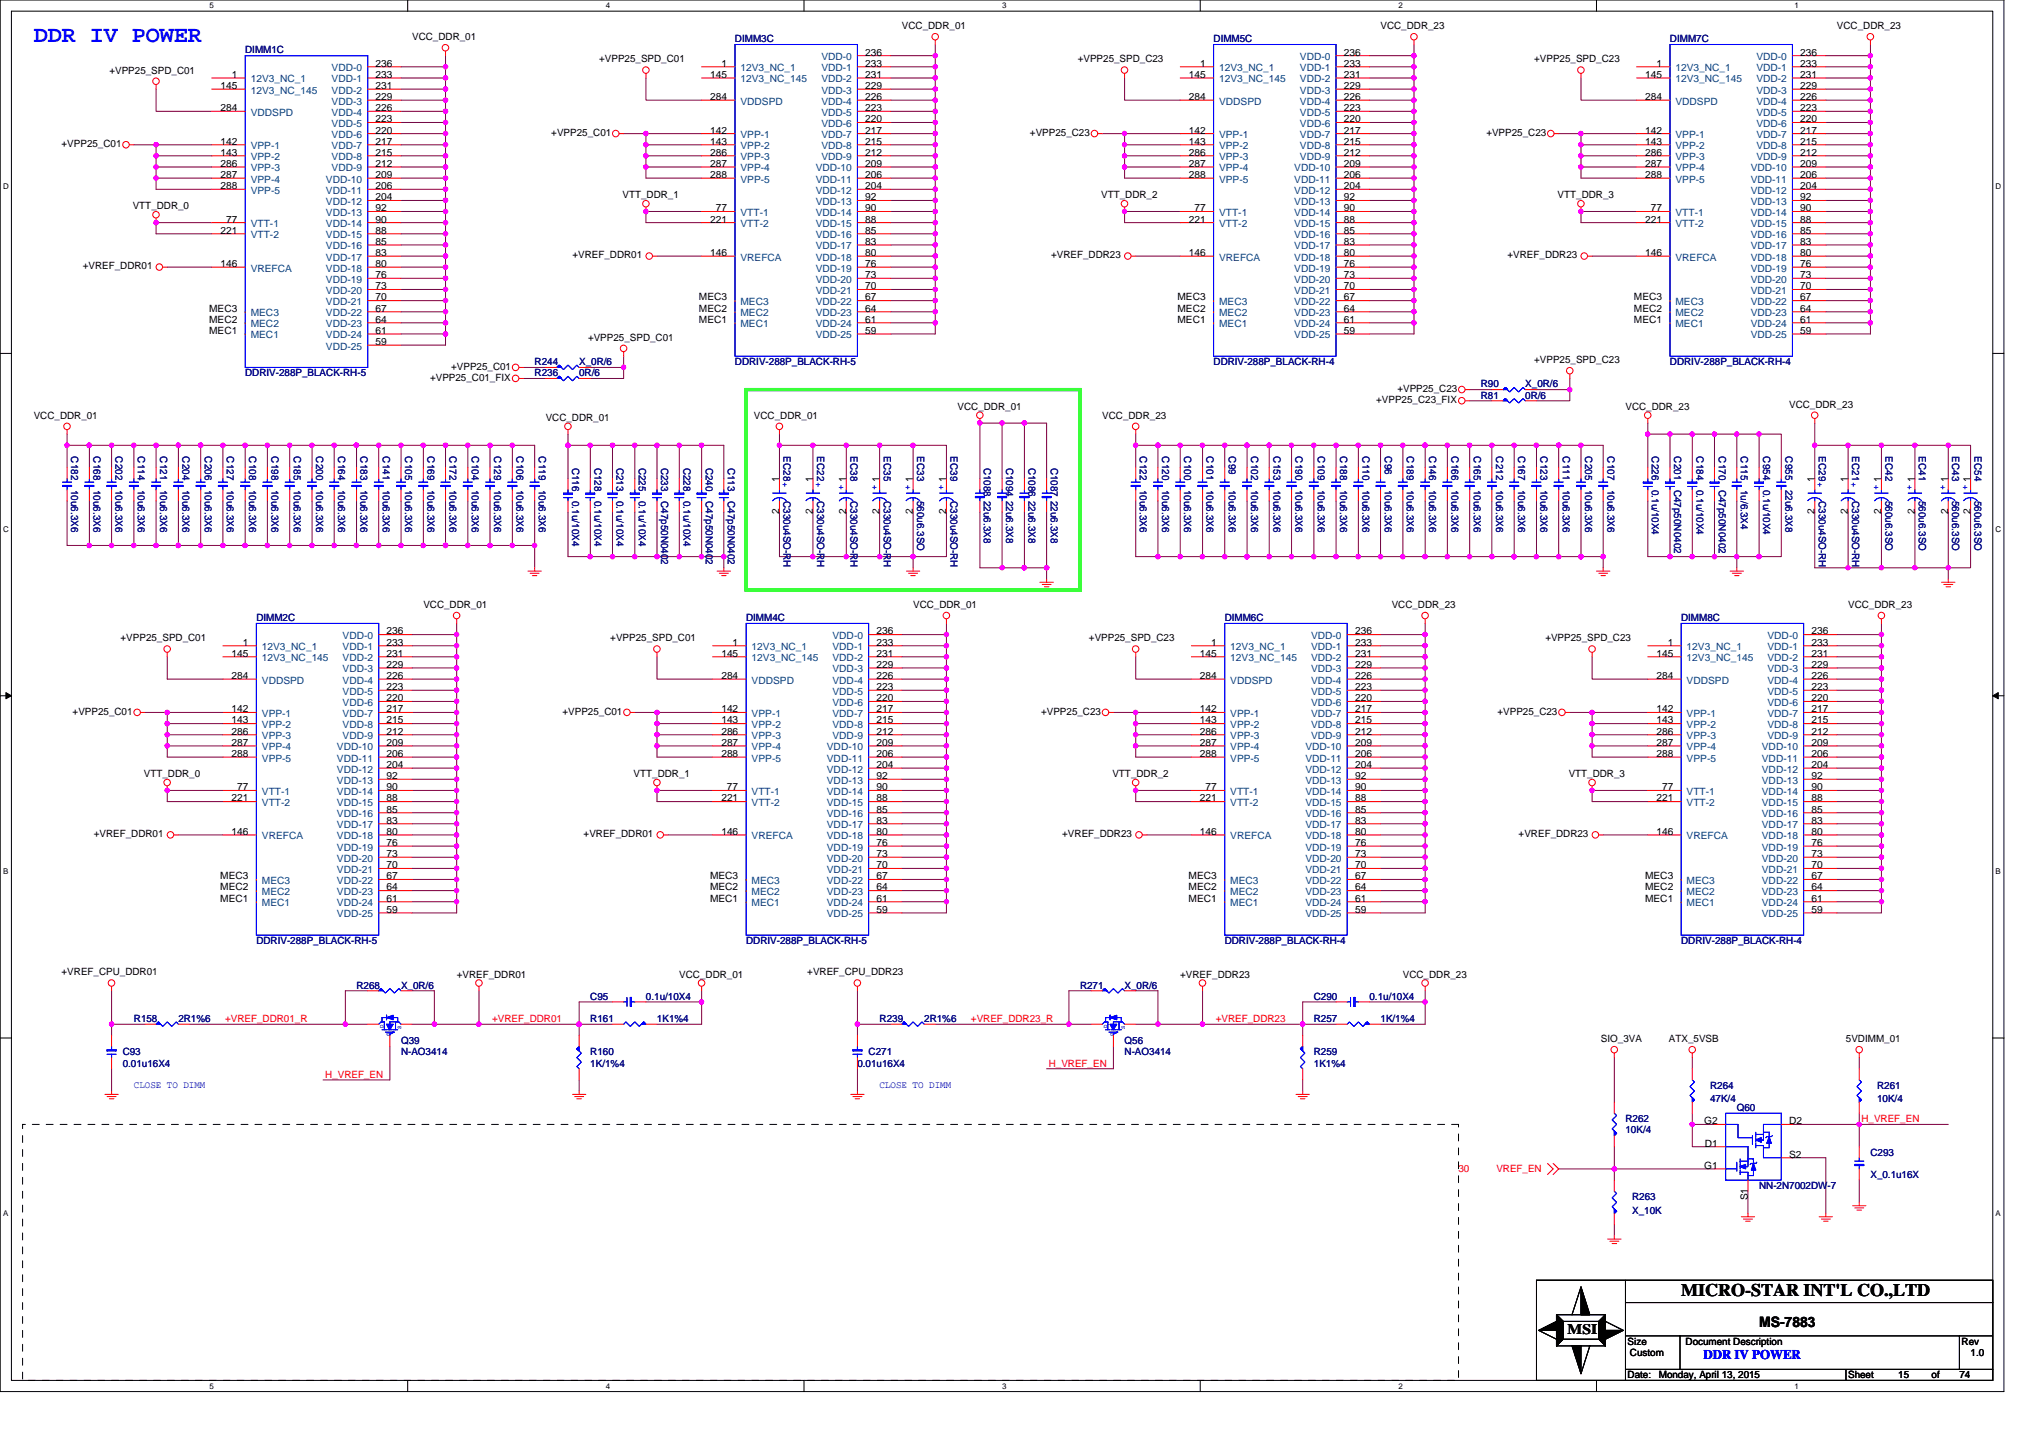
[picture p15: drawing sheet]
<svg xmlns="http://www.w3.org/2000/svg" width="297mm" height="210mm" viewBox="0 0 297 210" stroke-linecap="round" stroke-linejoin="round" font-family="sans-serif">
<defs><g id="words">
<text font-size="3.4" fill="#00f" x="4.9" y="6.1">DDR IV POWER</text>
<text font-size="2.6" x="245.5" y="189.3">MICRO-STAR INT'L CO.,LTD</text>
<g font-size="2.1">
<text x="228.9" y="194.9">MSI</text>
<text x="256.9" y="193.8">MS-7883</text>
</g>
<text font-size="1.9" fill="#00f" x="248.8" y="198.5">DDR IV POWER</text>
<g font-size="1.5">
<text x="60.2" y="5.9">VCC_DDR_01</text>
<text x="131.7" y="4.2">VCC_DDR_01</text>
<text x="201.6" y="4.2">VCC_DDR_23</text>
<text x="268.3" y="4.2">VCC_DDR_23</text>
<text x="16" y="10.8">+VPP25_SPD_C01</text>
<text x="33.8" y="11.4">1</text>
<text x="54.8" y="9.7">236</text>
<text x="54.8" y="11.4">233</text>
<text x="87.5" y="9.1">+VPP25_SPD_C01</text>
<text x="103.7" y="11.4">145</text>
<text x="105.4" y="9.7">1</text>
<text x="126.4" y="8.1">236</text>
<text x="126.4" y="9.7">233</text>
<text x="126.4" y="11.4">231</text>
<text x="157.4" y="9.1">+VPP25_SPD_C23</text>
<text x="173.6" y="11.4">145</text>
<text x="175.3" y="9.7">1</text>
<text x="196.3" y="8.1">236</text>
<text x="196.3" y="9.7">233</text>
<text x="196.3" y="11.4">231</text>
<text x="224" y="9.1">+VPP25_SPD_C23</text>
<text x="240.3" y="11.4">145</text>
<text x="241.9" y="9.7">1</text>
<text x="262.9" y="8.1">236</text>
<text x="262.9" y="9.7">233</text>
<text x="262.9" y="11.4">231</text>
<text x="32.2" y="13">145</text>
<text x="32.2" y="16.2">284</text>
<text x="54.8" y="13">231</text>
<text x="54.8" y="14.6">229</text>
<text x="54.8" y="16.2">226</text>
<text x="54.8" y="17.9">223</text>
<text x="103.7" y="14.6">284</text>
<text x="126.4" y="13">229</text>
<text x="126.4" y="14.6">226</text>
<text x="126.4" y="16.2">223</text>
<text x="126.4" y="17.9">220</text>
<text x="173.6" y="14.6">284</text>
<text x="196.3" y="13">229</text>
<text x="196.3" y="14.6">226</text>
<text x="196.3" y="16.2">223</text>
<text x="196.3" y="17.9">220</text>
<text x="240.3" y="14.6">284</text>
<text x="262.9" y="13">229</text>
<text x="262.9" y="14.6">226</text>
<text x="262.9" y="16.2">223</text>
<text x="262.9" y="17.9">220</text>
<text x="9" y="21.5">+VPP25_C01</text>
<text x="32.2" y="22.7">143</text>
<text x="32.2" y="21.1">142</text>
<text x="54.8" y="19.5">220</text>
<text x="54.8" y="21.1">217</text>
<text x="54.8" y="22.7">215</text>
<text x="80.5" y="19.9">+VPP25_C01</text>
<text x="103.7" y="22.7">286</text>
<text x="103.7" y="21.1">143</text>
<text x="103.7" y="19.5">142</text>
<text x="126.4" y="19.5">217</text>
<text x="126.4" y="21.1">215</text>
<text x="126.4" y="22.7">212</text>
<text x="150.4" y="19.9">+VPP25_C23</text>
<text x="173.6" y="22.7">286</text>
<text x="173.6" y="21.1">143</text>
<text x="173.6" y="19.5">142</text>
<text x="196.3" y="19.5">217</text>
<text x="196.3" y="21.1">215</text>
<text x="196.3" y="22.7">212</text>
<text x="217.1" y="19.9">+VPP25_C23</text>
<text x="240.3" y="22.7">286</text>
<text x="240.3" y="21.1">143</text>
<text x="240.3" y="19.5">142</text>
<text x="262.9" y="19.5">217</text>
<text x="262.9" y="21.1">215</text>
<text x="262.9" y="22.7">212</text>
<text x="32.2" y="26">287</text>
<text x="32.2" y="24.4">286</text>
<text x="32.2" y="27.6">288</text>
<text x="54.8" y="26">209</text>
<text x="54.8" y="27.6">206</text>
<text x="54.8" y="29.3">204</text>
<text x="54.8" y="24.4">212</text>
<text x="90.9" y="29">VTT_DDR_1</text>
<text x="103.7" y="24.4">287</text>
<text x="103.7" y="26">288</text>
<text x="126.4" y="24.4">209</text>
<text x="126.4" y="26">206</text>
<text x="126.4" y="27.6">204</text>
<text x="126.4" y="29.3">92</text>
<text x="160.8" y="29">VTT_DDR_2</text>
<text x="173.6" y="24.4">287</text>
<text x="173.6" y="26">288</text>
<text x="196.3" y="24.4">209</text>
<text x="196.3" y="26">206</text>
<text x="196.3" y="27.6">204</text>
<text x="196.3" y="29.3">92</text>
<text x="227.5" y="29">VTT_DDR_3</text>
<text x="240.3" y="24.4">287</text>
<text x="240.3" y="26">288</text>
<text x="262.9" y="24.4">209</text>
<text x="262.9" y="26">206</text>
<text x="262.9" y="27.6">204</text>
<text x="262.9" y="29.3">92</text>
<text x="19.4" y="30.6">VTT_DDR_0</text>
<text x="32.2" y="34.1">221</text>
<text x="33" y="32.5">77</text>
<text x="54.8" y="30.9">92</text>
<text x="54.8" y="32.5">90</text>
<text x="54.8" y="34.1">88</text>
<text x="54.8" y="35.8">85</text>
<text x="103.7" y="32.5">221</text>
<text x="104.5" y="30.9">77</text>
<text x="126.4" y="30.9">90</text>
<text x="126.4" y="32.5">88</text>
<text x="126.4" y="34.1">85</text>
<text x="126.4" y="35.8">83</text>
<text x="173.6" y="32.5">221</text>
<text x="174.4" y="30.9">77</text>
<text x="196.3" y="30.9">90</text>
<text x="196.3" y="32.5">88</text>
<text x="196.3" y="34.1">85</text>
<text x="196.3" y="35.8">83</text>
<text x="240.3" y="32.5">221</text>
<text x="241.1" y="30.9">77</text>
<text x="262.9" y="30.9">90</text>
<text x="262.9" y="32.5">88</text>
<text x="262.9" y="34.1">85</text>
<text x="262.9" y="35.8">83</text>
<text x="12.1" y="39.3">+VREF_DDR01</text>
<text x="32.2" y="39">146</text>
<text x="54.8" y="37.4">83</text>
<text x="54.8" y="39">80</text>
<text x="54.8" y="40.6">76</text>
<text x="83.6" y="37.7">+VREF_DDR01</text>
<text x="103.7" y="37.4">146</text>
<text x="126.4" y="37.4">80</text>
<text x="126.4" y="39">76</text>
<text x="126.4" y="40.6">73</text>
<text x="153.5" y="37.7">+VREF_DDR23</text>
<text x="173.6" y="37.4">146</text>
<text x="196.3" y="37.4">80</text>
<text x="196.3" y="39">76</text>
<text x="196.3" y="40.6">73</text>
<text x="220.2" y="37.7">+VREF_DDR23</text>
<text x="240.3" y="37.4">146</text>
<text x="262.9" y="37.4">80</text>
<text x="262.9" y="39">76</text>
<text x="262.9" y="40.6">73</text>
<text x="30.5" y="47.1">MEC2</text>
<text x="30.5" y="45.5">MEC3</text>
<text x="54.8" y="42.2">73</text>
<text x="54.8" y="43.9">70</text>
<text x="54.8" y="45.5">67</text>
<text x="54.8" y="47.1">64</text>
<text x="102.1" y="47.1">MEC1</text>
<text x="102.1" y="45.5">MEC2</text>
<text x="102.1" y="43.9">MEC3</text>
<text x="126.4" y="42.2">70</text>
<text x="126.4" y="43.9">67</text>
<text x="126.4" y="45.5">64</text>
<text x="126.4" y="47.1">61</text>
<text x="172" y="47.1">MEC1</text>
<text x="172" y="45.5">MEC2</text>
<text x="172" y="43.9">MEC3</text>
<text x="196.3" y="42.2">70</text>
<text x="196.3" y="43.9">67</text>
<text x="196.3" y="45.5">64</text>
<text x="196.3" y="47.1">61</text>
<text x="238.6" y="47.1">MEC1</text>
<text x="238.6" y="45.5">MEC2</text>
<text x="238.6" y="43.9">MEC3</text>
<text x="262.9" y="42.2">70</text>
<text x="262.9" y="43.9">67</text>
<text x="262.9" y="45.5">64</text>
<text x="262.9" y="47.1">61</text>
<text x="30.5" y="48.7">MEC1</text>
<text x="54.8" y="48.7">61</text>
<text x="54.8" y="50.4">59</text>
<text x="65.9" y="54">+VPP25_C01</text>
<text x="85.9" y="49.8">+VPP25_SPD_C01</text>
<text x="126.4" y="48.7">59</text>
<text x="196.3" y="48.7">59</text>
<text x="224" y="53">+VPP25_SPD_C23</text>
<text x="262.9" y="48.7">59</text>
<text x="62.8" y="55.6">+VPP25_C01_FIX</text>
<text x="139.8" y="59.8">VCC_DDR_01</text>
<text x="201" y="58.9">+VPP25_C23_FIX</text>
<text x="204.1" y="57.2">+VPP25_C23</text>
<text x="237.4" y="59.8">VCC_DDR_23</text>
<text x="261.3" y="59.5">VCC_DDR_23</text>
<text x="4.9" y="61.1">VCC_DDR_01</text>
<text x="79.7" y="61.5">VCC_DDR_01</text>
<text x="110.1" y="61.1">VCC_DDR_01</text>
<text x="161" y="61.1">VCC_DDR_23</text>
<text x="113.8" y="70.4" transform="rotate(-90 113.8 70.4)">1</text>
<text x="118.7" y="70.4" transform="rotate(-90 118.7 70.4)">1</text>
<text x="265" y="70.4" transform="rotate(-90 265 70.4)">1</text>
<text x="269.9" y="70.4" transform="rotate(-90 269.9 70.4)">1</text>
<text x="113.8" y="75.1" transform="rotate(-90 113.8 75.1)">2</text>
<text x="118.7" y="75.1" transform="rotate(-90 118.7 75.1)">2</text>
<text x="123.6" y="75.1" transform="rotate(-90 123.6 75.1)">2</text>
<text x="128.4" y="75.1" transform="rotate(-90 128.4 75.1)">2</text>
<text x="133.3" y="75.1" transform="rotate(-90 133.3 75.1)">2</text>
<text x="138.2" y="75.1" transform="rotate(-90 138.2 75.1)">2</text>
<text x="265" y="75.1" transform="rotate(-90 265 75.1)">2</text>
<text x="269.9" y="75.1" transform="rotate(-90 269.9 75.1)">2</text>
<text x="274.7" y="75.1" transform="rotate(-90 274.7 75.1)">2</text>
<text x="279.6" y="75.1" transform="rotate(-90 279.6 75.1)">2</text>
<text x="284.5" y="75.1" transform="rotate(-90 284.5 75.1)">2</text>
<text x="287.8" y="75.1" transform="rotate(-90 287.8 75.1)">2</text>
<text x="61.8" y="88.8">VCC_DDR_01</text>
<text x="133.3" y="88.8">VCC_DDR_01</text>
<text x="203.2" y="88.8">VCC_DDR_23</text>
<text x="269.9" y="88.8">VCC_DDR_23</text>
<text x="17.6" y="93.6">+VPP25_SPD_C01</text>
<text x="33.8" y="95.9">145</text>
<text x="35.5" y="94.3">1</text>
<text x="56.4" y="92.6">236</text>
<text x="56.4" y="94.3">233</text>
<text x="56.4" y="95.9">231</text>
<text x="89.1" y="93.6">+VPP25_SPD_C01</text>
<text x="105.3" y="95.9">145</text>
<text x="107" y="94.3">1</text>
<text x="128" y="92.6">236</text>
<text x="128" y="94.3">233</text>
<text x="128" y="95.9">231</text>
<text x="159" y="93.6">+VPP25_SPD_C23</text>
<text x="175.2" y="95.9">145</text>
<text x="176.9" y="94.3">1</text>
<text x="197.9" y="92.6">236</text>
<text x="197.9" y="94.3">233</text>
<text x="197.9" y="95.9">231</text>
<text x="225.7" y="93.6">+VPP25_SPD_C23</text>
<text x="241.9" y="95.9">145</text>
<text x="243.5" y="94.3">1</text>
<text x="264.5" y="92.6">236</text>
<text x="264.5" y="94.3">233</text>
<text x="264.5" y="95.9">231</text>
<text x="33.8" y="99.1">284</text>
<text x="56.4" y="97.5">229</text>
<text x="56.4" y="99.1">226</text>
<text x="56.4" y="100.8">223</text>
<text x="105.3" y="99.1">284</text>
<text x="128" y="97.5">229</text>
<text x="128" y="99.1">226</text>
<text x="128" y="100.8">223</text>
<text x="175.2" y="99.1">284</text>
<text x="197.9" y="97.5">229</text>
<text x="197.9" y="99.1">226</text>
<text x="197.9" y="100.8">223</text>
<text x="241.9" y="99.1">284</text>
<text x="264.5" y="97.5">229</text>
<text x="264.5" y="99.1">226</text>
<text x="264.5" y="100.8">223</text>
<text x="10.6" y="104.4">+VPP25_C01</text>
<text x="33.8" y="107.3">286</text>
<text x="33.8" y="105.6">143</text>
<text x="33.8" y="104">142</text>
<text x="56.4" y="102.4">220</text>
<text x="56.4" y="104">217</text>
<text x="56.4" y="105.6">215</text>
<text x="56.4" y="107.3">212</text>
<text x="82.1" y="104.4">+VPP25_C01</text>
<text x="105.3" y="107.3">286</text>
<text x="105.3" y="105.6">143</text>
<text x="105.3" y="104">142</text>
<text x="128" y="102.4">220</text>
<text x="128" y="104">217</text>
<text x="128" y="105.6">215</text>
<text x="128" y="107.3">212</text>
<text x="152" y="104.4">+VPP25_C23</text>
<text x="175.2" y="107.3">286</text>
<text x="175.2" y="105.6">143</text>
<text x="175.2" y="104">142</text>
<text x="197.9" y="102.4">220</text>
<text x="197.9" y="104">217</text>
<text x="197.9" y="105.6">215</text>
<text x="197.9" y="107.3">212</text>
<text x="218.7" y="104.4">+VPP25_C23</text>
<text x="241.9" y="107.3">286</text>
<text x="241.9" y="105.6">143</text>
<text x="241.9" y="104">142</text>
<text x="264.5" y="102.4">220</text>
<text x="264.5" y="104">217</text>
<text x="264.5" y="105.6">215</text>
<text x="264.5" y="107.3">212</text>
<text x="21" y="113.5">VTT_DDR_0</text>
<text x="33.8" y="108.9">287</text>
<text x="33.8" y="110.5">288</text>
<text x="56.4" y="108.9">209</text>
<text x="56.4" y="110.5">206</text>
<text x="56.4" y="112.1">204</text>
<text x="56.4" y="113.8">92</text>
<text x="92.5" y="113.5">VTT_DDR_1</text>
<text x="105.3" y="108.9">287</text>
<text x="105.3" y="110.5">288</text>
<text x="128" y="108.9">209</text>
<text x="128" y="110.5">206</text>
<text x="128" y="112.1">204</text>
<text x="128" y="113.8">92</text>
<text x="162.5" y="113.5">VTT_DDR_2</text>
<text x="175.2" y="108.9">287</text>
<text x="175.2" y="110.5">288</text>
<text x="197.9" y="108.9">209</text>
<text x="197.9" y="110.5">206</text>
<text x="197.9" y="112.1">204</text>
<text x="197.9" y="113.8">92</text>
<text x="229.1" y="113.5">VTT_DDR_3</text>
<text x="241.9" y="108.9">287</text>
<text x="241.9" y="110.5">288</text>
<text x="264.5" y="108.9">209</text>
<text x="264.5" y="110.5">206</text>
<text x="264.5" y="112.1">204</text>
<text x="264.5" y="113.8">92</text>
<text x="33.8" y="117">221</text>
<text x="34.6" y="115.4">77</text>
<text x="56.4" y="115.4">90</text>
<text x="56.4" y="117">88</text>
<text x="56.4" y="118.7">85</text>
<text x="105.3" y="117">221</text>
<text x="106.2" y="115.4">77</text>
<text x="128" y="115.4">90</text>
<text x="128" y="117">88</text>
<text x="128" y="118.7">85</text>
<text x="175.2" y="117">221</text>
<text x="176.1" y="115.4">77</text>
<text x="197.9" y="115.4">90</text>
<text x="197.9" y="117">88</text>
<text x="197.9" y="118.7">85</text>
<text x="241.9" y="117">221</text>
<text x="242.7" y="115.4">77</text>
<text x="264.5" y="115.4">90</text>
<text x="264.5" y="117">88</text>
<text x="264.5" y="118.7">85</text>
<text x="13.7" y="122.3">+VREF_DDR01</text>
<text x="33.8" y="121.9">146</text>
<text x="56.4" y="120.3">83</text>
<text x="56.4" y="121.9">80</text>
<text x="56.4" y="123.5">76</text>
<text x="56.4" y="125.2">73</text>
<text x="85.2" y="122.3">+VREF_DDR01</text>
<text x="105.3" y="121.9">146</text>
<text x="128" y="120.3">83</text>
<text x="128" y="121.9">80</text>
<text x="128" y="123.5">76</text>
<text x="128" y="125.2">73</text>
<text x="155.1" y="122.3">+VREF_DDR23</text>
<text x="175.2" y="121.9">146</text>
<text x="197.9" y="120.3">83</text>
<text x="197.9" y="121.9">80</text>
<text x="197.9" y="123.5">76</text>
<text x="197.9" y="125.2">73</text>
<text x="221.8" y="122.3">+VREF_DDR23</text>
<text x="241.9" y="121.9">146</text>
<text x="264.5" y="120.3">83</text>
<text x="264.5" y="121.9">80</text>
<text x="264.5" y="123.5">76</text>
<text x="264.5" y="125.2">73</text>
<text x="32.2" y="131.7">MEC1</text>
<text x="32.2" y="130">MEC2</text>
<text x="32.2" y="128.4">MEC3</text>
<text x="56.4" y="126.8">70</text>
<text x="56.4" y="128.4">67</text>
<text x="56.4" y="130">64</text>
<text x="56.4" y="131.7">61</text>
<text x="103.7" y="131.7">MEC1</text>
<text x="103.7" y="130">MEC2</text>
<text x="103.7" y="128.4">MEC3</text>
<text x="128" y="126.8">70</text>
<text x="128" y="128.4">67</text>
<text x="128" y="130">64</text>
<text x="128" y="131.7">61</text>
<text x="173.6" y="131.7">MEC1</text>
<text x="173.6" y="130">MEC2</text>
<text x="173.6" y="128.4">MEC3</text>
<text x="197.9" y="126.8">70</text>
<text x="197.9" y="128.4">67</text>
<text x="197.9" y="130">64</text>
<text x="197.9" y="131.7">61</text>
<text x="240.2" y="131.7">MEC1</text>
<text x="240.2" y="130">MEC2</text>
<text x="240.2" y="128.4">MEC3</text>
<text x="264.5" y="126.8">70</text>
<text x="264.5" y="128.4">67</text>
<text x="264.5" y="130">64</text>
<text x="264.5" y="131.7">61</text>
<text x="56.4" y="133.3">59</text>
<text x="128" y="133.3">59</text>
<text x="197.9" y="133.3">59</text>
<text x="264.5" y="133.3">59</text>
<text x="9" y="142.4">+VREF_CPU_DDR01</text>
<text x="66.7" y="142.7">+VREF_DDR01</text>
<text x="99.2" y="142.7">VCC_DDR_01</text>
<text x="117.9" y="142.4">+VREF_CPU_DDR23</text>
<text x="172.4" y="142.7">+VREF_DDR23</text>
<text x="204.9" y="142.7">VCC_DDR_23</text>
<text x="233.8" y="152.2">SIO_3VA</text>
<text x="243.7" y="152.2">ATX_5VSB</text>
<text x="269.6" y="152.2">5VDIMM_01</text>
<text x="248.9" y="164.2">G2</text>
<text x="249" y="167.4">D1</text>
<text x="261.3" y="164.2">D2</text>
<text x="248.9" y="170.7">G1</text>
<text x="261.3" y="169">S2</text>
<text x="255.2" y="175.3" transform="rotate(-90 255.2 175.3)">S1</text>
<text x="237.7" y="196.4">Size</text>
<text x="246.2" y="196.4">Document Description</text>
<text x="286.5" y="196.4">Rev</text>
<text x="237.7" y="201.3">Date:</text>
<text x="238" y="198">Custom</text>
<text x="242.2" y="201.3">Monday, April 13, 2015</text>
<text x="269.9" y="201.3">Sheet</text>
<text x="277.2" y="201.3">15</text>
<text x="282.1" y="201.3">of</text>
<text x="286.1" y="201.3">74</text>
<text x="287.8" y="198">1.0</text>
</g>
<g font-size="1.5" fill="#000080">
<text x="35.8" y="7.8">DIMM1C</text>
<text x="107.3" y="6.2">DIMM3C</text>
<text x="177.2" y="6.2">DIMM5C</text>
<text x="243.9" y="6.2">DIMM7C</text>
<text x="78.1" y="53.3">R244</text>
<text x="84.6" y="53.3">X_0R/6</text>
<text x="107.3" y="53.3">DDRIV-288P_BLACK-RH-5</text>
<text x="177.2" y="53.3">DDRIV-288P_BLACK-RH-4</text>
<text x="243.9" y="53.3">DDRIV-288P_BLACK-RH-4</text>
<text x="35.8" y="55">DDRIV-288P_BLACK-RH-5</text>
<text x="78.1" y="55">R236</text>
<text x="84.6" y="55">0R/6</text>
<text x="216.3" y="58.2">R81</text>
<text x="216.3" y="56.6">R90</text>
<text x="222.8" y="58.2">0R/6</text>
<text x="222.8" y="56.6">X_0R/6</text>
<text x="10.4" y="66.7" transform="rotate(90 10.4 66.7)">C182</text>
<text x="10.4" y="71.5" transform="rotate(90 10.4 71.5)">10u6.3X6</text>
<text x="13.6" y="66.7" transform="rotate(90 13.6 66.7)">C168</text>
<text x="13.6" y="71.5" transform="rotate(90 13.6 71.5)">10u6.3X6</text>
<text x="16.9" y="66.7" transform="rotate(90 16.9 66.7)">C202</text>
<text x="16.9" y="71.5" transform="rotate(90 16.9 71.5)">10u6.3X6</text>
<text x="20.1" y="66.7" transform="rotate(90 20.1 66.7)">C114</text>
<text x="20.1" y="71.5" transform="rotate(90 20.1 71.5)">10u6.3X6</text>
<text x="23.4" y="66.7" transform="rotate(90 23.4 66.7)">C121</text>
<text x="23.4" y="71.5" transform="rotate(90 23.4 71.5)">10u6.3X6</text>
<text x="26.6" y="66.7" transform="rotate(90 26.6 66.7)">C204</text>
<text x="26.6" y="71.5" transform="rotate(90 26.6 71.5)">10u6.3X6</text>
<text x="29.9" y="66.7" transform="rotate(90 29.9 66.7)">C206</text>
<text x="29.9" y="71.5" transform="rotate(90 29.9 71.5)">10u6.3X6</text>
<text x="33.1" y="66.7" transform="rotate(90 33.1 66.7)">C127</text>
<text x="33.1" y="71.5" transform="rotate(90 33.1 71.5)">10u6.3X6</text>
<text x="36.4" y="66.7" transform="rotate(90 36.4 66.7)">C108</text>
<text x="36.4" y="71.5" transform="rotate(90 36.4 71.5)">10u6.3X6</text>
<text x="39.7" y="66.7" transform="rotate(90 39.7 66.7)">C198</text>
<text x="39.7" y="71.5" transform="rotate(90 39.7 71.5)">10u6.3X6</text>
<text x="42.9" y="66.7" transform="rotate(90 42.9 66.7)">C185</text>
<text x="42.9" y="71.5" transform="rotate(90 42.9 71.5)">10u6.3X6</text>
<text x="46.2" y="66.7" transform="rotate(90 46.2 66.7)">C200</text>
<text x="46.2" y="71.5" transform="rotate(90 46.2 71.5)">10u6.3X6</text>
<text x="49.4" y="66.7" transform="rotate(90 49.4 66.7)">C164</text>
<text x="49.4" y="71.5" transform="rotate(90 49.4 71.5)">10u6.3X6</text>
<text x="52.7" y="66.7" transform="rotate(90 52.7 66.7)">C183</text>
<text x="52.7" y="71.5" transform="rotate(90 52.7 71.5)">10u6.3X6</text>
<text x="55.9" y="66.7" transform="rotate(90 55.9 66.7)">C141</text>
<text x="55.9" y="71.5" transform="rotate(90 55.9 71.5)">10u6.3X6</text>
<text x="59.2" y="66.7" transform="rotate(90 59.2 66.7)">C105</text>
<text x="59.2" y="71.5" transform="rotate(90 59.2 71.5)">10u6.3X6</text>
<text x="62.4" y="66.7" transform="rotate(90 62.4 66.7)">C169</text>
<text x="62.4" y="71.5" transform="rotate(90 62.4 71.5)">10u6.3X6</text>
<text x="65.7" y="66.7" transform="rotate(90 65.7 66.7)">C172</text>
<text x="65.7" y="71.5" transform="rotate(90 65.7 71.5)">10u6.3X6</text>
<text x="68.9" y="66.7" transform="rotate(90 68.9 66.7)">C104</text>
<text x="68.9" y="71.5" transform="rotate(90 68.9 71.5)">10u6.3X6</text>
<text x="72.2" y="66.7" transform="rotate(90 72.2 66.7)">C129</text>
<text x="72.2" y="71.5" transform="rotate(90 72.2 71.5)">10u6.3X6</text>
<text x="75.4" y="66.7" transform="rotate(90 75.4 66.7)">C106</text>
<text x="75.4" y="71.5" transform="rotate(90 75.4 71.5)">10u6.3X6</text>
<text x="78.7" y="66.7" transform="rotate(90 78.7 66.7)">C119</text>
<text x="78.7" y="71.5" transform="rotate(90 78.7 71.5)">10u6.3X6</text>
<text x="83.5" y="68.3" transform="rotate(90 83.5 68.3)">C116</text>
<text x="86.8" y="68.3" transform="rotate(90 86.8 68.3)">C128</text>
<text x="90" y="68.3" transform="rotate(90 90 68.3)">C213</text>
<text x="93.3" y="68.3" transform="rotate(90 93.3 68.3)">C225</text>
<text x="96.6" y="68.3" transform="rotate(90 96.6 68.3)">C233</text>
<text x="99.8" y="68.3" transform="rotate(90 99.8 68.3)">C228</text>
<text x="103.1" y="68.3" transform="rotate(90 103.1 68.3)">C240</text>
<text x="106.3" y="68.3" transform="rotate(90 106.3 68.3)">C113</text>
<text x="114.4" y="66.7" transform="rotate(90 114.4 66.7)">EC28+</text>
<text x="119.3" y="66.7" transform="rotate(90 119.3 66.7)">EC22+</text>
<text x="124.2" y="66.7" transform="rotate(90 124.2 66.7)">EC38</text>
<text x="129.1" y="66.7" transform="rotate(90 129.1 66.7)">EC35</text>
<text x="133.9" y="66.7" transform="rotate(90 133.9 66.7)">EC33</text>
<text x="138.8" y="66.7" transform="rotate(90 138.8 66.7)">EC39</text>
<text x="143.7" y="68.3" transform="rotate(90 143.7 68.3)">C1088 22u6.3X8</text>
<text x="146.9" y="68.3" transform="rotate(90 146.9 68.3)">C1094 22u6.3X8</text>
<text x="150.2" y="68.3" transform="rotate(90 150.2 68.3)">C1086 22u6.3X8</text>
<text x="153.5" y="68.3" transform="rotate(90 153.5 68.3)">C1087 22u6.3X8</text>
<text x="166.5" y="66.7" transform="rotate(90 166.5 66.7)">C122</text>
<text x="166.5" y="71.5" transform="rotate(90 166.5 71.5)">10u6.3X6</text>
<text x="169.7" y="66.7" transform="rotate(90 169.7 66.7)">C120</text>
<text x="169.7" y="71.5" transform="rotate(90 169.7 71.5)">10u6.3X6</text>
<text x="172.9" y="66.7" transform="rotate(90 172.9 66.7)">C100</text>
<text x="172.9" y="71.5" transform="rotate(90 172.9 71.5)">10u6.3X6</text>
<text x="176.2" y="66.7" transform="rotate(90 176.2 66.7)">C101</text>
<text x="176.2" y="71.5" transform="rotate(90 176.2 71.5)">10u6.3X6</text>
<text x="179.4" y="66.7" transform="rotate(90 179.4 66.7)">C99</text>
<text x="179.4" y="71.5" transform="rotate(90 179.4 71.5)">10u6.3X6</text>
<text x="182.7" y="66.7" transform="rotate(90 182.7 66.7)">C102</text>
<text x="182.7" y="71.5" transform="rotate(90 182.7 71.5)">10u6.3X6</text>
<text x="186" y="66.7" transform="rotate(90 186 66.7)">C153</text>
<text x="186" y="71.5" transform="rotate(90 186 71.5)">10u6.3X6</text>
<text x="189.2" y="66.7" transform="rotate(90 189.2 66.7)">C190</text>
<text x="189.2" y="71.5" transform="rotate(90 189.2 71.5)">10u6.3X6</text>
<text x="192.5" y="66.7" transform="rotate(90 192.5 66.7)">C109</text>
<text x="192.5" y="71.5" transform="rotate(90 192.5 71.5)">10u6.3X6</text>
<text x="195.7" y="66.7" transform="rotate(90 195.7 66.7)">C188</text>
<text x="195.7" y="71.5" transform="rotate(90 195.7 71.5)">10u6.3X6</text>
<text x="199" y="66.7" transform="rotate(90 199 66.7)">C110</text>
<text x="199" y="71.5" transform="rotate(90 199 71.5)">10u6.3X6</text>
<text x="202.2" y="66.7" transform="rotate(90 202.2 66.7)">C96</text>
<text x="202.2" y="71.5" transform="rotate(90 202.2 71.5)">10u6.3X6</text>
<text x="205.5" y="66.7" transform="rotate(90 205.5 66.7)">C189</text>
<text x="205.5" y="71.5" transform="rotate(90 205.5 71.5)">10u6.3X6</text>
<text x="208.7" y="66.7" transform="rotate(90 208.7 66.7)">C146</text>
<text x="208.7" y="71.5" transform="rotate(90 208.7 71.5)">10u6.3X6</text>
<text x="212" y="66.7" transform="rotate(90 212 66.7)">C166</text>
<text x="212" y="71.5" transform="rotate(90 212 71.5)">10u6.3X6</text>
<text x="215.2" y="66.7" transform="rotate(90 215.2 66.7)">C165</text>
<text x="215.2" y="71.5" transform="rotate(90 215.2 71.5)">10u6.3X6</text>
<text x="218.5" y="66.7" transform="rotate(90 218.5 66.7)">C212</text>
<text x="218.5" y="71.5" transform="rotate(90 218.5 71.5)">10u6.3X6</text>
<text x="221.7" y="66.7" transform="rotate(90 221.7 66.7)">C167</text>
<text x="221.7" y="71.5" transform="rotate(90 221.7 71.5)">10u6.3X6</text>
<text x="225" y="66.7" transform="rotate(90 225 66.7)">C123</text>
<text x="225" y="71.5" transform="rotate(90 225 71.5)">10u6.3X6</text>
<text x="228.2" y="66.7" transform="rotate(90 228.2 66.7)">C111</text>
<text x="228.2" y="71.5" transform="rotate(90 228.2 71.5)">10u6.3X6</text>
<text x="231.5" y="66.7" transform="rotate(90 231.5 66.7)">C205</text>
<text x="231.5" y="71.5" transform="rotate(90 231.5 71.5)">10u6.3X6</text>
<text x="234.7" y="66.7" transform="rotate(90 234.7 66.7)">C107</text>
<text x="234.7" y="71.5" transform="rotate(90 234.7 71.5)">10u6.3X6</text>
<text x="241.2" y="66.7" transform="rotate(90 241.2 66.7)">C226</text>
<text x="241.2" y="71.5" transform="rotate(90 241.2 71.5)">0.1u/10X4</text>
<text x="244.5" y="66.7" transform="rotate(90 244.5 66.7)">C201</text>
<text x="244.5" y="71.5" transform="rotate(90 244.5 71.5)">C47p50N0402</text>
<text x="247.7" y="66.7" transform="rotate(90 247.7 66.7)">C184</text>
<text x="247.7" y="71.5" transform="rotate(90 247.7 71.5)">0.1u/10X4</text>
<text x="251" y="66.7" transform="rotate(90 251 66.7)">C170</text>
<text x="251" y="71.5" transform="rotate(90 251 71.5)">C47p50N0402</text>
<text x="254.2" y="66.7" transform="rotate(90 254.2 66.7)">C115</text>
<text x="254.2" y="71.5" transform="rotate(90 254.2 71.5)">1u/6.3X4</text>
<text x="257.5" y="66.7" transform="rotate(90 257.5 66.7)">C954</text>
<text x="257.5" y="71.5" transform="rotate(90 257.5 71.5)">0.1u/10X4</text>
<text x="260.7" y="66.7" transform="rotate(90 260.7 66.7)">C955</text>
<text x="260.7" y="71.5" transform="rotate(90 260.7 71.5)">22u6.3X8</text>
<text x="265.6" y="66.7" transform="rotate(90 265.6 66.7)">EC29+</text>
<text x="270.5" y="66.7" transform="rotate(90 270.5 66.7)">EC21+</text>
<text x="275.4" y="66.7" transform="rotate(90 275.4 66.7)">EC42</text>
<text x="280.2" y="66.7" transform="rotate(90 280.2 66.7)">EC41</text>
<text x="285.1" y="66.7" transform="rotate(90 285.1 66.7)">EC43</text>
<text x="288.4" y="66.7" transform="rotate(90 288.4 66.7)">EC54</text>
<text x="83.5" y="73.2" transform="rotate(90 83.5 73.2)">0.1u/10X4</text>
<text x="86.8" y="73.2" transform="rotate(90 86.8 73.2)">0.1u/10X4</text>
<text x="90" y="73.2" transform="rotate(90 90 73.2)">0.1u/10X4</text>
<text x="93.3" y="73.2" transform="rotate(90 93.3 73.2)">0.1u/10X4</text>
<text x="96.6" y="73.2" transform="rotate(90 96.6 73.2)">C47p50N0402</text>
<text x="99.8" y="73.2" transform="rotate(90 99.8 73.2)">0.1u/10X4</text>
<text x="103.1" y="73.2" transform="rotate(90 103.1 73.2)">C47p50N0402</text>
<text x="106.3" y="73.2" transform="rotate(90 106.3 73.2)">C47p50N0402</text>
<text x="114.4" y="73.2" transform="rotate(90 114.4 73.2)">C330u4SO-RH</text>
<text x="119.3" y="73.2" transform="rotate(90 119.3 73.2)">C330u4SO-RH</text>
<text x="124.2" y="73.2" transform="rotate(90 124.2 73.2)">C330u4SO-RH</text>
<text x="129.1" y="73.2" transform="rotate(90 129.1 73.2)">C330u4SO-RH</text>
<text x="133.9" y="73.2" transform="rotate(90 133.9 73.2)">560u6.3SO</text>
<text x="138.8" y="73.2" transform="rotate(90 138.8 73.2)">C330u4SO-RH</text>
<text x="265.6" y="73.2" transform="rotate(90 265.6 73.2)">C330u4SO-RH</text>
<text x="270.5" y="73.2" transform="rotate(90 270.5 73.2)">C330u4SO-RH</text>
<text x="275.4" y="73.2" transform="rotate(90 275.4 73.2)">560u6.3SO</text>
<text x="280.2" y="73.2" transform="rotate(90 280.2 73.2)">560u6.3SO</text>
<text x="285.1" y="73.2" transform="rotate(90 285.1 73.2)">560u6.3SO</text>
<text x="288.4" y="73.2" transform="rotate(90 288.4 73.2)">560u6.3SO</text>
<text x="37.4" y="90.7">DIMM2C</text>
<text x="109" y="90.7">DIMM4C</text>
<text x="178.9" y="90.7">DIMM6C</text>
<text x="245.5" y="90.7">DIMM8C</text>
<text x="37.4" y="137.9">DDRIV-288P_BLACK-RH-5</text>
<text x="109" y="137.9">DDRIV-288P_BLACK-RH-5</text>
<text x="178.9" y="137.9">DDRIV-288P_BLACK-RH-4</text>
<text x="245.5" y="137.9">DDRIV-288P_BLACK-RH-4</text>
<text x="19.6" y="149.2">R158</text>
<text x="26.1" y="149.2">2R1%6</text>
<text x="52.1" y="144.4">R268</text>
<text x="58.6" y="144.4">X_0R/6</text>
<text x="86.2" y="149.2">R161</text>
<text x="86.2" y="146">C95</text>
<text x="94.3" y="146">0.1u/10X4</text>
<text x="95.9" y="149.2">1K1%4</text>
<text x="128.5" y="149.2">R239</text>
<text x="135" y="149.2">2R1%6</text>
<text x="157.7" y="144.4">R271</text>
<text x="164.2" y="144.4">X_0R/6</text>
<text x="191.9" y="149.2">R257</text>
<text x="191.9" y="146">C290</text>
<text x="200" y="146">0.1u/10X4</text>
<text x="201.6" y="149.2">1K/1%4</text>
<text x="17.9" y="154.1">C93</text>
<text x="17.9" y="155.7">0.01u16X4</text>
<text x="58.6" y="152.5">Q39</text>
<text x="58.6" y="154.1">N-AO3414</text>
<text x="86.2" y="154.1">R160</text>
<text x="86.2" y="155.7">1K/1%4</text>
<text x="125.2" y="155.7">0.01u16X4</text>
<text x="126.8" y="154.1">C271</text>
<text x="164.2" y="152.5">Q56</text>
<text x="164.2" y="154.1">N-AO3414</text>
<text x="191.9" y="154.1">R259</text>
<text x="191.9" y="155.7">1K1%4</text>
<text x="249.7" y="159">R264</text>
<text x="249.7" y="161">47K/4</text>
<text x="274.1" y="159">R261</text>
<text x="274.1" y="161">10K/4</text>
<text x="237.4" y="163.9">R262</text>
<text x="237.4" y="165.5">10K/4</text>
<text x="253.6" y="162.2">Q60</text>
<text x="256.9" y="173.6">NN-2N7002DW-7</text>
<text x="273.2" y="168.8">C293</text>
<text x="273.2" y="172">X_0.1u16X</text>
<text x="238.4" y="175.3">R263</text>
<text x="238.4" y="177.2">X_10K</text>
</g>
<g font-size="1.5" fill="#004080">
<text x="48.4" y="10.4">VDD-0</text>
<text x="108.1" y="10.4">12V3_NC_1</text>
<text x="119.9" y="8.8">VDD-0</text>
<text x="119.9" y="10.4">VDD-1</text>
<text x="178" y="10.4">12V3_NC_1</text>
<text x="189.8" y="8.8">VDD-0</text>
<text x="189.8" y="10.4">VDD-1</text>
<text x="244.7" y="10.4">12V3_NC_1</text>
<text x="256.5" y="8.8">VDD-0</text>
<text x="256.5" y="10.4">VDD-1</text>
<text x="36.6" y="12">12V3_NC_1</text>
<text x="36.6" y="13.7">12V3_NC_145</text>
<text x="36.6" y="16.9">VDDSPD</text>
<text x="48.4" y="12">VDD-1</text>
<text x="48.4" y="13.7">VDD-2</text>
<text x="48.4" y="15.3">VDD-3</text>
<text x="48.4" y="16.9">VDD-4</text>
<text x="108.1" y="12">12V3_NC_145</text>
<text x="108.1" y="15.3">VDDSPD</text>
<text x="119.9" y="12">VDD-2</text>
<text x="119.9" y="13.7">VDD-3</text>
<text x="119.9" y="15.3">VDD-4</text>
<text x="119.9" y="16.9">VDD-5</text>
<text x="178" y="12">12V3_NC_145</text>
<text x="178" y="15.3">VDDSPD</text>
<text x="189.8" y="12">VDD-2</text>
<text x="189.8" y="13.7">VDD-3</text>
<text x="189.8" y="15.3">VDD-4</text>
<text x="189.8" y="16.9">VDD-5</text>
<text x="244.7" y="12">12V3_NC_145</text>
<text x="244.7" y="15.3">VDDSPD</text>
<text x="256.5" y="12">VDD-2</text>
<text x="256.5" y="13.7">VDD-3</text>
<text x="256.5" y="15.3">VDD-4</text>
<text x="256.5" y="16.9">VDD-5</text>
<text x="36.6" y="23.4">VPP-2</text>
<text x="36.6" y="21.8">VPP-1</text>
<text x="48.4" y="18.5">VDD-5</text>
<text x="48.4" y="20.2">VDD-6</text>
<text x="48.4" y="21.8">VDD-7</text>
<text x="48.4" y="23.4">VDD-8</text>
<text x="108.1" y="23.4">VPP-3</text>
<text x="108.1" y="21.8">VPP-2</text>
<text x="108.1" y="20.2">VPP-1</text>
<text x="119.9" y="18.5">VDD-6</text>
<text x="119.9" y="20.2">VDD-7</text>
<text x="119.9" y="21.8">VDD-8</text>
<text x="119.9" y="23.4">VDD-9</text>
<text x="178" y="23.4">VPP-3</text>
<text x="178" y="21.8">VPP-2</text>
<text x="178" y="20.2">VPP-1</text>
<text x="189.8" y="18.5">VDD-6</text>
<text x="189.8" y="20.2">VDD-7</text>
<text x="189.8" y="21.8">VDD-8</text>
<text x="189.8" y="23.4">VDD-9</text>
<text x="244.7" y="23.4">VPP-3</text>
<text x="244.7" y="21.8">VPP-2</text>
<text x="244.7" y="20.2">VPP-1</text>
<text x="256.5" y="18.5">VDD-6</text>
<text x="256.5" y="20.2">VDD-7</text>
<text x="256.5" y="21.8">VDD-8</text>
<text x="256.5" y="23.4">VDD-9</text>
<text x="36.6" y="26.7">VPP-4</text>
<text x="36.6" y="25">VPP-3</text>
<text x="36.6" y="28.3">VPP-5</text>
<text x="47.6" y="26.7">VDD-10</text>
<text x="47.6" y="28.3">VDD-11</text>
<text x="47.6" y="29.9">VDD-12</text>
<text x="48.4" y="25">VDD-9</text>
<text x="108.1" y="25">VPP-4</text>
<text x="108.1" y="26.7">VPP-5</text>
<text x="119.1" y="25">VDD-10</text>
<text x="119.1" y="26.7">VDD-11</text>
<text x="119.1" y="28.3">VDD-12</text>
<text x="119.1" y="29.9">VDD-13</text>
<text x="178" y="25">VPP-4</text>
<text x="178" y="26.7">VPP-5</text>
<text x="189" y="25">VDD-10</text>
<text x="189" y="26.7">VDD-11</text>
<text x="189" y="28.3">VDD-12</text>
<text x="189" y="29.9">VDD-13</text>
<text x="244.7" y="25">VPP-4</text>
<text x="244.7" y="26.7">VPP-5</text>
<text x="255.7" y="25">VDD-10</text>
<text x="255.7" y="26.7">VDD-11</text>
<text x="255.7" y="28.3">VDD-12</text>
<text x="255.7" y="29.9">VDD-13</text>
<text x="36.6" y="34.8">VTT-2</text>
<text x="36.6" y="33.2">VTT-1</text>
<text x="47.6" y="31.5">VDD-13</text>
<text x="47.6" y="33.2">VDD-14</text>
<text x="47.6" y="34.8">VDD-15</text>
<text x="108.1" y="33.2">VTT-2</text>
<text x="108.1" y="31.5">VTT-1</text>
<text x="119.1" y="31.5">VDD-14</text>
<text x="119.1" y="33.2">VDD-15</text>
<text x="119.1" y="34.8">VDD-16</text>
<text x="178" y="33.2">VTT-2</text>
<text x="178" y="31.5">VTT-1</text>
<text x="189" y="31.5">VDD-14</text>
<text x="189" y="33.2">VDD-15</text>
<text x="189" y="34.8">VDD-16</text>
<text x="244.7" y="33.2">VTT-2</text>
<text x="244.7" y="31.5">VTT-1</text>
<text x="255.7" y="31.5">VDD-14</text>
<text x="255.7" y="33.2">VDD-15</text>
<text x="255.7" y="34.8">VDD-16</text>
<text x="36.6" y="39.7">VREFCA</text>
<text x="47.6" y="36.4">VDD-16</text>
<text x="47.6" y="38.1">VDD-17</text>
<text x="47.6" y="39.7">VDD-18</text>
<text x="47.6" y="41.3">VDD-19</text>
<text x="108.1" y="38.1">VREFCA</text>
<text x="119.1" y="36.4">VDD-17</text>
<text x="119.1" y="38.1">VDD-18</text>
<text x="119.1" y="39.7">VDD-19</text>
<text x="119.1" y="41.3">VDD-20</text>
<text x="178" y="38.1">VREFCA</text>
<text x="189" y="36.4">VDD-17</text>
<text x="189" y="38.1">VDD-18</text>
<text x="189" y="39.7">VDD-19</text>
<text x="189" y="41.3">VDD-20</text>
<text x="244.7" y="38.1">VREFCA</text>
<text x="255.7" y="36.4">VDD-17</text>
<text x="255.7" y="38.1">VDD-18</text>
<text x="255.7" y="39.7">VDD-19</text>
<text x="255.7" y="41.3">VDD-20</text>
<text x="36.6" y="47.8">MEC2</text>
<text x="36.6" y="46.2">MEC3</text>
<text x="47.6" y="42.9">VDD-20</text>
<text x="47.6" y="44.6">VDD-21</text>
<text x="47.6" y="46.2">VDD-22</text>
<text x="47.6" y="47.8">VDD-23</text>
<text x="108.1" y="47.8">MEC1</text>
<text x="108.1" y="46.2">MEC2</text>
<text x="108.1" y="44.6">MEC3</text>
<text x="119.1" y="42.9">VDD-21</text>
<text x="119.1" y="44.6">VDD-22</text>
<text x="119.1" y="46.2">VDD-23</text>
<text x="119.1" y="47.8">VDD-24</text>
<text x="178" y="47.8">MEC1</text>
<text x="178" y="46.2">MEC2</text>
<text x="178" y="44.6">MEC3</text>
<text x="189" y="42.9">VDD-21</text>
<text x="189" y="44.6">VDD-22</text>
<text x="189" y="46.2">VDD-23</text>
<text x="189" y="47.8">VDD-24</text>
<text x="244.7" y="47.8">MEC1</text>
<text x="244.7" y="46.2">MEC2</text>
<text x="244.7" y="44.6">MEC3</text>
<text x="255.7" y="42.9">VDD-21</text>
<text x="255.7" y="44.6">VDD-22</text>
<text x="255.7" y="46.2">VDD-23</text>
<text x="255.7" y="47.8">VDD-24</text>
<text x="36.6" y="49.4">MEC1</text>
<text x="47.6" y="49.4">VDD-24</text>
<text x="47.6" y="51.1">VDD-25</text>
<text x="119.1" y="49.4">VDD-25</text>
<text x="189" y="49.4">VDD-25</text>
<text x="255.7" y="49.4">VDD-25</text>
<text x="38.2" y="95">12V3_NC_1</text>
<text x="50" y="93.3">VDD-0</text>
<text x="50" y="95">VDD-1</text>
<text x="109.8" y="95">12V3_NC_1</text>
<text x="121.6" y="93.3">VDD-0</text>
<text x="121.6" y="95">VDD-1</text>
<text x="179.7" y="95">12V3_NC_1</text>
<text x="191.5" y="93.3">VDD-0</text>
<text x="191.5" y="95">VDD-1</text>
<text x="246.3" y="95">12V3_NC_1</text>
<text x="258.1" y="93.3">VDD-0</text>
<text x="258.1" y="95">VDD-1</text>
<text x="38.2" y="96.6">12V3_NC_145</text>
<text x="38.2" y="99.8">VDDSPD</text>
<text x="50" y="96.6">VDD-2</text>
<text x="50" y="98.2">VDD-3</text>
<text x="50" y="99.8">VDD-4</text>
<text x="50" y="101.5">VDD-5</text>
<text x="109.8" y="96.6">12V3_NC_145</text>
<text x="109.8" y="99.8">VDDSPD</text>
<text x="121.6" y="96.6">VDD-2</text>
<text x="121.6" y="98.2">VDD-3</text>
<text x="121.6" y="99.8">VDD-4</text>
<text x="121.6" y="101.5">VDD-5</text>
<text x="179.7" y="96.6">12V3_NC_145</text>
<text x="179.7" y="99.8">VDDSPD</text>
<text x="191.5" y="96.6">VDD-2</text>
<text x="191.5" y="98.2">VDD-3</text>
<text x="191.5" y="99.8">VDD-4</text>
<text x="191.5" y="101.5">VDD-5</text>
<text x="246.3" y="96.6">12V3_NC_145</text>
<text x="246.3" y="99.8">VDDSPD</text>
<text x="258.1" y="96.6">VDD-2</text>
<text x="258.1" y="98.2">VDD-3</text>
<text x="258.1" y="99.8">VDD-4</text>
<text x="258.1" y="101.5">VDD-5</text>
<text x="38.2" y="107.9">VPP-3</text>
<text x="38.2" y="106.3">VPP-2</text>
<text x="38.2" y="104.7">VPP-1</text>
<text x="50" y="103.1">VDD-6</text>
<text x="50" y="104.7">VDD-7</text>
<text x="50" y="106.3">VDD-8</text>
<text x="50" y="107.9">VDD-9</text>
<text x="109.8" y="107.9">VPP-3</text>
<text x="109.8" y="106.3">VPP-2</text>
<text x="109.8" y="104.7">VPP-1</text>
<text x="121.6" y="103.1">VDD-6</text>
<text x="121.6" y="104.7">VDD-7</text>
<text x="121.6" y="106.3">VDD-8</text>
<text x="121.6" y="107.9">VDD-9</text>
<text x="179.7" y="107.9">VPP-3</text>
<text x="179.7" y="106.3">VPP-2</text>
<text x="179.7" y="104.7">VPP-1</text>
<text x="191.5" y="103.1">VDD-6</text>
<text x="191.5" y="104.7">VDD-7</text>
<text x="191.5" y="106.3">VDD-8</text>
<text x="191.5" y="107.9">VDD-9</text>
<text x="246.3" y="107.9">VPP-3</text>
<text x="246.3" y="106.3">VPP-2</text>
<text x="246.3" y="104.7">VPP-1</text>
<text x="258.1" y="103.1">VDD-6</text>
<text x="258.1" y="104.7">VDD-7</text>
<text x="258.1" y="106.3">VDD-8</text>
<text x="258.1" y="107.9">VDD-9</text>
<text x="38.2" y="109.6">VPP-4</text>
<text x="38.2" y="111.2">VPP-5</text>
<text x="49.2" y="109.6">VDD-10</text>
<text x="49.2" y="111.2">VDD-11</text>
<text x="49.2" y="112.8">VDD-12</text>
<text x="109.8" y="109.6">VPP-4</text>
<text x="109.8" y="111.2">VPP-5</text>
<text x="120.8" y="109.6">VDD-10</text>
<text x="120.8" y="111.2">VDD-11</text>
<text x="120.8" y="112.8">VDD-12</text>
<text x="179.7" y="109.6">VPP-4</text>
<text x="179.7" y="111.2">VPP-5</text>
<text x="190.6" y="109.6">VDD-10</text>
<text x="190.6" y="111.2">VDD-11</text>
<text x="190.6" y="112.8">VDD-12</text>
<text x="246.3" y="109.6">VPP-4</text>
<text x="246.3" y="111.2">VPP-5</text>
<text x="257.3" y="109.6">VDD-10</text>
<text x="257.3" y="111.2">VDD-11</text>
<text x="257.3" y="112.8">VDD-12</text>
<text x="38.2" y="117.7">VTT-2</text>
<text x="38.2" y="116.1">VTT-1</text>
<text x="49.2" y="114.4">VDD-13</text>
<text x="49.2" y="116.1">VDD-14</text>
<text x="49.2" y="117.7">VDD-15</text>
<text x="49.2" y="119.3">VDD-16</text>
<text x="109.8" y="117.7">VTT-2</text>
<text x="109.8" y="116.1">VTT-1</text>
<text x="120.8" y="114.4">VDD-13</text>
<text x="120.8" y="116.1">VDD-14</text>
<text x="120.8" y="117.7">VDD-15</text>
<text x="120.8" y="119.3">VDD-16</text>
<text x="179.7" y="117.7">VTT-2</text>
<text x="179.7" y="116.1">VTT-1</text>
<text x="190.6" y="114.4">VDD-13</text>
<text x="190.6" y="116.1">VDD-14</text>
<text x="190.6" y="117.7">VDD-15</text>
<text x="190.6" y="119.3">VDD-16</text>
<text x="246.3" y="117.7">VTT-2</text>
<text x="246.3" y="116.1">VTT-1</text>
<text x="257.3" y="114.4">VDD-13</text>
<text x="257.3" y="116.1">VDD-14</text>
<text x="257.3" y="117.7">VDD-15</text>
<text x="257.3" y="119.3">VDD-16</text>
<text x="38.2" y="122.6">VREFCA</text>
<text x="49.2" y="120.9">VDD-17</text>
<text x="49.2" y="122.6">VDD-18</text>
<text x="49.2" y="124.2">VDD-19</text>
<text x="49.2" y="125.8">VDD-20</text>
<text x="109.8" y="122.6">VREFCA</text>
<text x="120.8" y="120.9">VDD-17</text>
<text x="120.8" y="122.6">VDD-18</text>
<text x="120.8" y="124.2">VDD-19</text>
<text x="120.8" y="125.8">VDD-20</text>
<text x="179.7" y="122.6">VREFCA</text>
<text x="190.6" y="120.9">VDD-17</text>
<text x="190.6" y="122.6">VDD-18</text>
<text x="190.6" y="124.2">VDD-19</text>
<text x="190.6" y="125.8">VDD-20</text>
<text x="246.3" y="122.6">VREFCA</text>
<text x="257.3" y="120.9">VDD-17</text>
<text x="257.3" y="122.6">VDD-18</text>
<text x="257.3" y="124.2">VDD-19</text>
<text x="257.3" y="125.8">VDD-20</text>
<text x="38.2" y="130.7">MEC2</text>
<text x="38.2" y="129.1">MEC3</text>
<text x="49.2" y="127.5">VDD-21</text>
<text x="49.2" y="129.1">VDD-22</text>
<text x="49.2" y="130.7">VDD-23</text>
<text x="109.8" y="130.7">MEC2</text>
<text x="109.8" y="129.1">MEC3</text>
<text x="120.8" y="127.5">VDD-21</text>
<text x="120.8" y="129.1">VDD-22</text>
<text x="120.8" y="130.7">VDD-23</text>
<text x="179.7" y="130.7">MEC2</text>
<text x="179.7" y="129.1">MEC3</text>
<text x="190.6" y="127.5">VDD-21</text>
<text x="190.6" y="129.1">VDD-22</text>
<text x="190.6" y="130.7">VDD-23</text>
<text x="246.3" y="130.7">MEC2</text>
<text x="246.3" y="129.1">MEC3</text>
<text x="257.3" y="127.5">VDD-21</text>
<text x="257.3" y="129.1">VDD-22</text>
<text x="257.3" y="130.7">VDD-23</text>
<text x="38.2" y="132.3">MEC1</text>
<text x="49.2" y="132.3">VDD-24</text>
<text x="49.2" y="134">VDD-25</text>
<text x="109.8" y="132.3">MEC1</text>
<text x="120.8" y="132.3">VDD-24</text>
<text x="120.8" y="134">VDD-25</text>
<text x="179.7" y="132.3">MEC1</text>
<text x="190.6" y="132.3">VDD-24</text>
<text x="190.6" y="134">VDD-25</text>
<text x="246.3" y="132.3">MEC1</text>
<text x="257.3" y="132.3">VDD-24</text>
<text x="257.3" y="134">VDD-25</text>
</g>
<g font-size="1.5" fill="#00f">
<text x="123.2" y="71.5" transform="rotate(-90 123.2 71.5)">+ 1</text>
<text x="128.1" y="71.5" transform="rotate(-90 128.1 71.5)">+ 1</text>
<text x="133" y="71.5" transform="rotate(-90 133 71.5)">+ 1</text>
<text x="137.8" y="71.5" transform="rotate(-90 137.8 71.5)">+ 1</text>
<text x="274.4" y="71.5" transform="rotate(-90 274.4 71.5)">+ 1</text>
<text x="279.3" y="71.5" transform="rotate(-90 279.3 71.5)">+ 1</text>
<text x="284.1" y="71.5" transform="rotate(-90 284.1 71.5)">+ 1</text>
<text x="287.4" y="71.5" transform="rotate(-90 287.4 71.5)">+ 1</text>
<text x="19.6" y="158.9">CLOSE TO DIMM</text>
<text x="128.5" y="158.9">CLOSE TO DIMM</text>
</g>
<g font-size="1.5" fill="#f00">
<text x="32.9" y="149.2">+VREF_DDR01_R</text>
<text x="71.9" y="149.2">+VREF_DDR01</text>
<text x="141.8" y="149.2">+VREF_DDR23_R</text>
<text x="177.5" y="149.2">+VREF_DDR23</text>
<text x="153.2" y="155.7">H_VREF_EN</text>
<text x="47.5" y="157.4">H_VREF_EN</text>
<text x="271.8" y="163.9">H_VREF_EN</text>
<text x="213" y="171.2">30</text>
<text x="218.5" y="171.2">VREF_EN</text>
</g>
<g font-size="1.2">
<text x="30.6" y="1.2">5</text>
<text x="88.5" y="1.2">4</text>
<text x="146.3" y="1.2">3</text>
<text x="204.2" y="1.2">2</text>
<text x="262.1" y="1.2">1</text>
<text x=".5" y="27.6">D</text>
<text x="291.4" y="27.6">D</text>
<text x=".5" y="77.6">C</text>
<text x="291.4" y="77.6">C</text>
<text x=".5" y="127.6">B</text>
<text x="291.4" y="127.6">B</text>
<text x=".5" y="177.6">A</text>
<text x="291.4" y="177.6">A</text>
<text x="30.6" y="202.8">5</text>
<text x="88.5" y="202.8">4</text>
<text x="146.3" y="202.8">3</text>
<text x="204.2" y="202.8">2</text>
<text x="262.1" y="202.8">1</text>
</g>
<g font-size=".8" fill="#00f">
<text x="56" y="150.1" transform="rotate(-90 56 150.1)">D</text>
<text x="57" y="151.3" transform="rotate(-90 57 151.3)">G</text>
<text x="58.6" y="150.2" transform="rotate(-90 58.6 150.2)">S</text>
<text x="161.7" y="150.1" transform="rotate(-90 161.7 150.1)">D</text>
<text x="162.6" y="151.3" transform="rotate(-90 162.6 151.3)">G</text>
<text x="164.3" y="150.2" transform="rotate(-90 164.3 150.2)">S</text>
</g>
</g></defs>
<path d="M0 0h292.6v203.2h-292.6zM1.7 1.6h289.3v200h-289.3z" fill="none" stroke="#000" stroke-width=".15"/>
<g fill="#fff">
<path d="M30.6 .2h.6v1.3h-.6z"/>
<path d="M30.6 201.8h.6v1.3h-.6z"/>
</g>
<path d="M59.5 0v1.6M59.5 201.6v1.6" fill="none" stroke="#000" stroke-width=".15"/>
<g fill="#fff">
<path d="M88.5 .2h.6v1.3h-.6z"/>
<path d="M88.5 201.8h.6v1.3h-.6z"/>
</g>
<path d="M117.4 0v1.6M117.4 201.6v1.6" fill="none" stroke="#000" stroke-width=".15"/>
<g fill="#fff">
<path d="M146.3 .2h.7v1.3h-.7z"/>
<path d="M146.3 201.8h.7v1.3h-.7z"/>
</g>
<path d="M175.3 0v1.6M175.3 201.6v1.6" fill="none" stroke="#000" stroke-width=".15"/>
<g fill="#fff">
<path d="M204.2 .2h.6v1.3h-.6z"/>
<path d="M204.2 201.8h.6v1.3h-.6z"/>
</g>
<path d="M233.1 0v1.6M233.1 201.6v1.6" fill="none" stroke="#000" stroke-width=".15"/>
<g fill="#fff">
<path d="M262.1 .2h.6v1.3h-.6z"/>
<path d="M262.1 201.8h.6v1.3h-.6z"/>
<path d="M.5 26.6h.8v1.3h-.8z"/>
<path d="M291.4 26.6h.9v1.3h-.9z"/>
<path d="M.5 76.6h.8v1.3h-.8z"/>
<path d="M291.4 76.6h.9v1.3h-.9z"/>
</g>
<path d="M0 51.6h1.7M291 51.6h1.6" fill="none" stroke="#000" stroke-width=".15"/>
<g fill="#fff">
<path d="M.5 126.6h.7v1.3h-.7z"/>
<path d="M291.4 126.6h.8v1.3h-.8z"/>
</g>
<path d="M0 101.6h1.7M291 101.6h1.6" fill="none" stroke="#000" stroke-width=".15"/>
<path d="M.9 101.1l.8 .5-.8 .4zM291 101.6l.8-.5v.9z" fill="#000" stroke="#000" stroke-width=".15"/>
<g fill="#fff">
<path d="M.5 176.6h.7v1.2h-.7z"/>
<path d="M291.4 176.6h.8v1.2h-.8z"/>
</g>
<g fill="none" stroke="#000" stroke-width=".15">
<path d="M0 151.6h1.7M291 151.6h1.6M224.4 186.9h66.6v14.7h-66.6zM224.7 194.3l2.6 1.3M227.3 192h7.2v4.5h-7.2zM227.3 192l1 1M228.3 193h5.2v2.6h-5.2zM228.3 195.6l-1 .9M230.9 187.9l-1.3 4.1M232.2 196.5l-1.3 4.1M233.5 195.6l1 .9M234.5 193l2.6 1.3"/>
<path d="M234.5 192l-1 1M237.4 190.2h53.6M237.4 186.9v14.7M237.4 200h53.6M237.4 195.1h53.6M245.3 195.1v4.9M269.6 200v1.6M286.1 195.1v4.9"/>
</g>
<g fill="none" stroke="#800040" stroke-width=".15">
<path d="M22.8 13v3.3h8.1M58.6 9.8h6.5M58.6 11.4h6.5M58.6 17.9h6.5M58.6 19.5h6.5M58.6 16.3h6.5M58.6 14.6h6.5M58.6 13h6.5M65.1 9.8v1.6M65.1 17.9v1.6M65.1 16.3v1.6M65.1 14.6v1.7"/>
<path d="M65.1 13v1.6M65.1 11.4v1.6M65.1 19.5v1.6M65.1 8.1v1.7M91.1 19.5h3.2M94.3 19.5h8.2M94.3 11.4v3.2h8.2M94.3 19.5v1.6M130.1 8.1h6.5M130.1 9.8h6.5M130.1 16.3h6.5M130.1 17.9h6.5"/>
<path d="M130.1 14.6h6.5M130.1 13h6.5M130.1 11.4h6.5M130.1 19.5h6.5M136.6 8.1v1.7M136.6 16.3v1.6M136.6 14.6v1.7M136.6 13v1.6M136.6 11.4v1.6M136.6 19.5v1.6M136.6 9.8v1.6M136.6 17.9v1.6"/>
<path d="M136.6 6.5v1.6M161 19.5h3.2M164.2 19.5h8.2M164.2 11.4v3.2h8.2M164.2 19.5v1.6M200 8.1h6.5M200 9.8h6.5M200 16.3h6.5M200 17.9h6.5M200 14.6h6.5M200 13h6.5M200 11.4h6.5"/>
<path d="M200 19.5h6.5M206.5 6.5v1.6M206.5 8.1v1.7M206.5 16.3v1.6M206.5 14.6v1.7M206.5 13v1.6M206.5 11.4v1.6M206.5 19.5v1.6M206.5 9.8v1.6M206.5 17.9v1.6M227.6 19.5h3.3M230.9 19.5h8.1"/>
<path d="M230.9 11.4v3.2h8.1M230.9 19.5v1.6M266.6 8.1h6.6M266.6 9.8h6.6M266.6 16.3h6.6M266.6 17.9h6.6M266.6 14.6h6.6M266.6 13h6.6M266.6 11.4h6.6M266.6 19.5h6.6M273.2 6.5v1.6M273.2 8.1v1.7"/>
<path d="M273.2 16.3v1.6M273.2 14.6v1.7M273.2 13v1.6M273.2 11.4v1.6M273.2 19.5v1.6M273.2 9.8v1.6M273.2 17.9v1.6M19.6 21.1h3.2M22.8 26v1.6h8.1M22.8 21.1v1.7M22.8 22.8v1.6M22.8 24.4v1.6"/>
<path d="M22.8 21.1h8.1M22.8 26h8.1M22.8 22.8h8.1M22.8 24.4h8.1M24.4 39h6.5M30.9 32.5h-8.1v1.6h8.1M58.6 35.8h6.5M58.6 37.4h6.5M58.6 24.4h6.5M58.6 26h6.5M58.6 32.5h6.5M58.6 34.1h6.5"/>
<path d="M58.6 30.9h6.5M58.6 22.8h6.5M58.6 39h6.5M58.6 21.1h6.5M58.6 29.3h6.5M58.6 27.6h6.5M65.1 35.8v1.6M65.1 24.4v1.6M65.1 32.5v1.6M65.1 30.9v1.6M65.1 22.8v1.6M65.1 39v1.6"/>
<path d="M65.1 21.1v1.7M65.1 29.3v1.6M65.1 37.4v1.6M65.1 26v1.6M65.1 34.1v1.7M65.1 27.6v1.7M94.3 24.4h8.2M94.3 21.1h8.2M94.3 22.8h8.2M94.3 24.4v1.6h8.2M94.3 21.1v1.7M94.3 22.8v1.6"/>
<path d="M95.9 37.4h6.6M102.5 30.9h-8.2v1.6h8.2M130.1 34.1h6.5M130.1 35.8h6.5M130.1 22.8h6.5M130.1 24.4h6.5M130.1 30.9h6.5M130.1 32.5h6.5M130.1 29.3h6.5M130.1 39h6.5M130.1 21.1h6.5M130.1 37.4h6.5"/>
<path d="M130.1 27.6h6.5M130.1 26h6.5M136.6 34.1v1.7M136.6 22.8v1.6M136.6 30.9v1.6M136.6 29.3v1.6M136.6 39v1.6M136.6 21.1v1.7M136.6 37.4v1.6M136.6 27.6v1.7M136.6 35.8v1.6M136.6 24.4v1.6"/>
<path d="M136.6 32.5v1.6M136.6 26v1.6M164.2 24.4h8.2M164.2 21.1h8.2M164.2 22.8h8.2M164.2 24.4v1.6h8.2M164.2 21.1v1.7M164.2 22.8v1.6M165.9 37.4h6.5M172.4 30.9h-8.2v1.6h8.2M200 34.1h6.5M200 35.8h6.5"/>
<path d="M200 22.8h6.5M200 24.4h6.5M200 30.9h6.5M200 32.5h6.5M200 29.3h6.5M200 39h6.5M200 21.1h6.5M200 37.4h6.5M200 27.6h6.5M200 26h6.5M206.5 34.1v1.7M206.5 22.8v1.6"/>
<path d="M206.5 30.9v1.6M206.5 29.3v1.6M206.5 39v1.6M206.5 21.1v1.7M206.5 37.4v1.6M206.5 27.6v1.7M206.5 35.8v1.6M206.5 24.4v1.6M206.5 32.5v1.6M206.5 26v1.6M230.9 24.4v1.6h8.1M230.9 24.4h8.1"/>
<path d="M230.9 21.1h8.1M230.9 22.8h8.1M230.9 21.1v1.7M230.9 22.8v1.6M232.5 37.4h6.5M239 30.9h-8.1v1.6h8.1M266.6 34.1h6.6M266.6 35.8h6.6M266.6 22.8h6.6M266.6 24.4h6.6M266.6 30.9h6.6M266.6 32.5h6.6"/>
<path d="M266.6 29.3h6.6M266.6 39h6.6M266.6 21.1h6.6M266.6 37.4h6.6M266.6 27.6h6.6M266.6 26h6.6M273.2 34.1v1.7M273.2 22.8v1.6M273.2 30.9v1.6M273.2 29.3v1.6M273.2 39v1.6M273.2 21.1v1.7"/>
<path d="M273.2 37.4v1.6M273.2 27.6v1.7M273.2 35.8v1.6M273.2 24.4v1.6M273.2 32.5v1.6M273.2 26v1.6M58.6 42.3h6.5M58.6 43.9h6.5M58.6 40.6h6.5M58.6 48.8h6.5M58.6 47.1h6.5M58.6 45.5h6.5"/>
<path d="M65.1 42.3v1.6M65.1 40.6v1.7M65.1 48.8v1.6h-6.5M65.1 43.9v1.6M65.1 45.5v1.6M65.1 47.1v1.7M76.5 53.7h3.2M76.5 55.3h3.2M86.2 53.7h4.9M91.1 53.7v1.6h-4.9M91.1 52v1.7M130.1 40.6h6.5"/>
<path d="M130.1 42.3h6.5M130.1 47.1h6.5M130.1 45.5h6.5M130.1 43.9h6.5M136.6 40.6v1.7M136.6 47.1v1.7h-6.5M136.6 42.3v1.6M136.6 43.9v1.6M136.6 45.5v1.6M200 40.6h6.5M200 42.3h6.5M200 47.1h6.5"/>
<path d="M200 45.5h6.5M200 43.9h6.5M206.5 40.6v1.7M206.5 47.1v1.7h-6.5M206.5 42.3v1.6M206.5 43.9v1.6M206.5 45.5v1.6M214.6 58.5h3.3M214.6 56.9h3.3M224.4 56.9h4.9M229.3 55.3v1.6M229.3 56.9v1.6h-4.9"/>
<path d="M266.6 40.6h6.6M266.6 42.3h6.6M266.6 47.1h6.6M266.6 45.5h6.6M266.6 43.9h6.6M273.2 40.6v1.7M273.2 47.1v1.7h-6.6M273.2 42.3v1.6M273.2 43.9v1.6M273.2 45.5v1.6M9.8 65h3.3M9.8 63.4v1.6"/>
<path d="M9.8 65v3.3M9.8 73.2v6.5h3.3M13.1 73.2v6.5M13.1 79.7h3.2M13.1 65h3.2M13.1 65v3.3M16.3 65v3.3M16.3 73.2v6.5M16.3 65h3.3M16.3 79.7h3.3M19.6 79.7h3.2M19.6 65h3.2"/>
<path d="M19.6 73.2v6.5M19.6 65v3.3M22.8 79.7h3.3M22.8 65v3.3M22.8 73.2v6.5M22.8 65h3.3M26.1 79.7h3.2M26.1 65v3.3M26.1 73.2v6.5M26.1 65h3.2M29.3 65h3.3M29.3 79.7h3.3"/>
<path d="M29.3 73.2v6.5M29.3 65v3.3M32.6 65v3.3M32.6 73.2v6.5M32.6 79.7h3.2M32.6 65h3.2M35.8 79.7h3.2M35.8 65h3.2M35.8 73.2v6.5M35.8 65v3.3M39 65v3.3M39 73.2v6.5"/>
<path d="M39 79.7h3.3M39 65h3.3M42.3 73.2v6.5M42.3 65v3.3M42.3 65h3.3M42.3 79.7h3.3M45.6 65h3.2M45.6 79.7h3.2M45.6 65v3.3M45.6 73.2v6.5M48.8 65v3.3M48.8 73.2v6.5"/>
<path d="M48.8 79.7h3.3M48.8 65h3.3M52.1 65h3.2M52.1 79.7h3.2M52.1 73.2v6.5M52.1 65v3.3M55.3 73.2v6.5M55.3 65v3.3M55.3 79.7h3.3M55.3 65h3.3M58.6 65v3.3M58.6 73.2v6.5"/>
<path d="M58.6 65h3.2M58.6 79.7h3.2M61.8 65h3.3M61.8 79.7h3.3M61.8 65v3.3M61.8 73.2v6.5M65.1 73.2v6.5M65.1 65v3.3M65.1 65h3.2M65.1 79.7h3.2M68.3 65h3.3M68.3 79.7h3.3"/>
<path d="M68.3 65v3.3M68.3 73.2v6.5M71.6 73.2v6.5M71.6 65v3.3M71.6 79.7h3.2M71.6 65h3.2M74.8 65h3.3v3.3M74.8 79.7h3.3M74.8 65v3.3M74.8 73.2v6.5M78.1 73.2v6.5M78.1 79.7v3.2"/>
<path d="M82.9 74.8v6.5h3.3M82.9 65v4.9M82.9 63.4v1.6M82.9 65h3.3M86.2 65h3.2M86.2 74.8v6.5M86.2 65v4.9M89.4 65h3.3M89.4 74.8v6.5M89.4 65v4.9M92.7 65h3.2M92.7 65v4.9"/>
<path d="M92.7 74.8v6.5M95.9 74.8v6.5M95.9 65v4.9M95.9 65h3.3v4.9M99.2 65h3.3M99.2 74.8v6.5M102.5 65h3.2v4.9M102.5 65v4.9M102.5 74.8v6.5M105.7 74.8v6.5M113.8 74.8v6.5h4.9M113.8 63.4v1.6"/>
<path d="M113.8 65v4.9M113.8 65h4.9M118.7 65h4.9M118.7 74.8v6.5M118.7 65v4.9M123.6 65h4.9M123.6 65v4.9M123.6 74.8v6.5M128.5 74.8v6.5M128.5 65v4.9M128.5 65h4.8M133.3 74.8v6.5"/>
<path d="M133.3 65v4.9M133.3 65h4.9v4.9M138.2 74.8v6.5h-4.9M143.1 74.8v8.1h3.2M146.3 61.8h3.3M146.3 61.8v8.1M146.3 61.8h-3.2v8.1M146.3 74.8v8.1M149.6 61.8v8.1M149.6 74.8v8.1M149.6 61.8h3.2v8.1M152.8 74.8v8.1"/>
<path d="M165.9 65h3.2M165.9 63.4v1.6M165.9 65v3.3M165.9 73.2v8.1h3.2M169.1 65h3.3M169.1 73.2v8.1M169.1 65v3.3M172.4 65v3.3M172.4 73.2v8.1M172.4 65h3.2M175.6 65v3.3M175.6 65h3.3"/>
<path d="M175.6 73.2v8.1M178.9 65h3.2M178.9 73.2v8.1M178.9 65v3.3M182.1 65v3.3M182.1 73.2v8.1M182.1 65h3.3M185.4 65h3.2M185.4 65v3.3M185.4 73.2v8.1M188.6 73.2v8.1M188.6 65h3.3"/>
<path d="M188.6 65v3.3M191.9 65h3.2M191.9 73.2v8.1M191.9 65v3.3M195.1 65h3.3M195.1 73.2v8.1M195.1 65v3.3M198.4 73.2v8.1M198.4 65v3.3M198.4 65h3.2M201.6 65h3.3M201.6 73.2v8.1"/>
<path d="M201.6 65v3.3M204.9 65v3.3M204.9 73.2v8.1M204.9 65h3.2M208.1 65v3.3M208.1 65h3.3M208.1 73.2v8.1M211.4 73.2v8.1M211.4 65h3.2M211.4 65v3.3M214.6 65h3.3M214.6 65v3.3"/>
<path d="M214.6 73.2v8.1M217.9 65h3.2M217.9 65v3.3M217.9 73.2v8.1M221.1 65h3.3M221.1 73.2v8.1M221.1 65v3.3M224.4 65h3.2M224.4 65v3.3M224.4 73.2v8.1M227.6 65h3.3M227.6 73.2v8.1"/>
<path d="M227.6 65v3.3M230.9 65h3.2v3.3M230.9 65v3.3M230.9 73.2v8.1M234.1 73.2v8.1M240.6 73.2v8.1h3.3M240.6 63.4v4.9M240.6 61.8v1.6M240.6 63.4h3.3v4.9M243.9 73.2v8.1M243.9 63.4h3.2v4.9M247.1 63.4h3.3"/>
<path d="M247.1 73.2v8.1M250.4 63.4v4.9M250.4 63.4h3.2M250.4 73.2v8.1M253.6 63.4h3.3v4.9M253.6 73.2v8.1M253.6 63.4v4.9M256.9 63.4h3.2v4.9M256.9 73.2v8.1h-3.3M260.1 73.2v8.1h-3.2M265 65h4.9M265 74.8v8.1h4.9"/>
<path d="M265 61.8v3.2M265 65v4.9M269.9 65h4.9M269.9 74.8v8.1M269.9 65v4.9M274.8 65h4.9M274.8 65v4.9M274.8 74.8v8.1M279.7 65h4.8M279.7 74.8v8.1M279.7 65v4.9M284.5 65h3.3v4.9"/>
<path d="M284.5 74.8v8.1M284.5 65v4.9M287.8 74.8v8.1h-3.3M24.4 95.9v3.3h8.2M60.2 92.7h6.5M60.2 94.3h6.5M60.2 99.2h6.5M60.2 97.5h6.5M60.2 95.9h6.5M66.7 91v1.7M66.7 92.7v1.6M66.7 99.2v1.6"/>
<path d="M66.7 97.5v1.7M66.7 95.9v1.6M66.7 94.3v1.6M86.2 81.3h3.2M89.4 81.3h3.3M92.7 81.3h3.2M95.9 81.3h3.3M95.9 95.9v3.3h8.2M99.2 81.3h3.3M102.5 81.3h3.2M105.7 81.3v1.6M118.7 81.3h4.9"/>
<path d="M123.6 81.3h4.9M128.5 81.3h4.8M131.7 92.7h6.5M131.7 94.3h6.5M131.7 99.2h6.5M131.7 97.5h6.5M131.7 95.9h6.5M133.3 81.3v1.6M138.2 92.7v1.6M138.2 99.2v1.6M138.2 97.5v1.7M138.2 95.9v1.6"/>
<path d="M138.2 94.3v1.6M138.2 91v1.7M146.3 82.9h3.3M149.6 82.9h3.2M152.8 82.9v1.6M165.9 95.9v3.3h8.1M169.1 81.3h3.3M172.4 81.3h3.2M175.6 81.3h3.3M178.9 81.3h3.2M182.1 81.3h3.3M185.4 81.3h3.2"/>
<path d="M188.6 81.3h3.3M191.9 81.3h3.2M195.1 81.3h3.3M198.4 81.3h3.2M201.6 81.3h3.3M201.6 92.7h6.5M201.6 94.3h6.5M201.6 99.2h6.5M201.6 97.5h6.5M201.6 95.9h6.5M204.9 81.3h3.2M208.1 81.3h3.3"/>
<path d="M208.1 92.7v1.6M208.1 99.2v1.6M208.1 97.5v1.7M208.1 95.9v1.6M208.1 94.3v1.6M208.1 91v1.7M211.4 81.3h3.2M214.6 81.3h3.3M217.9 81.3h3.2M221.1 81.3h3.3M224.4 81.3h6.5M230.9 81.3h3.2"/>
<path d="M232.5 95.9v3.3h8.1M234.1 81.3v1.6M243.9 81.3h3.2M247.1 81.3h3.3M250.4 81.3h3.2M253.6 81.3v1.6M268.3 92.7h6.5M268.3 94.3h6.5M268.3 99.2h6.5M268.3 97.5h6.5M268.3 95.9h6.5M269.9 82.9h4.9"/>
<path d="M274.8 82.9h4.9M274.8 91v1.7M274.8 92.7v1.6M274.8 99.2v1.6M274.8 97.5v1.7M274.8 95.9v1.6M274.8 94.3v1.6M279.7 82.9h4.8M284.5 82.9v1.6M21.2 104h3.2M24.4 104h8.2M24.4 108.9h8.2"/>
<path d="M24.4 105.7h8.2M24.4 107.3h8.2M24.4 108.9v1.7h8.2M24.4 104v1.7M24.4 105.7v1.6M24.4 107.3v1.6M32.6 115.4h-8.2v1.7h8.2M60.2 100.8h6.5M60.2 102.4h6.5M60.2 118.7h6.5M60.2 107.3h6.5M60.2 108.9h6.5"/>
<path d="M60.2 115.4h6.5M60.2 117.1h6.5M60.2 113.8h6.5M60.2 105.7h6.5M60.2 104h6.5M60.2 112.2h6.5M60.2 110.6h6.5M66.7 100.8v1.6M66.7 118.7v1.6M66.7 107.3v1.6M66.7 115.4v1.7M66.7 113.8v1.6"/>
<path d="M66.7 105.7v1.6M66.7 104v1.7M66.7 112.2v1.6M66.7 108.9v1.7M66.7 102.4v1.6M66.7 117.1v1.6M66.7 110.6v1.6M92.7 104h3.2M95.9 108.9v1.7h8.2M95.9 104v1.7M95.9 105.7v1.6M95.9 107.3v1.6"/>
<path d="M95.9 104h8.2M95.9 108.9h8.2M95.9 105.7h8.2M95.9 107.3h8.2M104.1 115.4h-8.2v1.7h8.2M131.7 100.8h6.5M131.7 102.4h6.5M131.7 118.7h6.5M131.7 107.3h6.5M131.7 108.9h6.5M131.7 115.4h6.5M131.7 117.1h6.5"/>
<path d="M131.7 113.8h6.5M131.7 105.7h6.5M131.7 104h6.5M131.7 112.2h6.5M131.7 110.6h6.5M138.2 100.8v1.6M138.2 118.7v1.6M138.2 107.3v1.6M138.2 115.4v1.7M138.2 113.8v1.6M138.2 105.7v1.6M138.2 104v1.7"/>
<path d="M138.2 112.2v1.6M138.2 108.9v1.7M138.2 102.4v1.6M138.2 117.1v1.6M138.2 110.6v1.6M162.6 104h3.3M165.9 108.9v1.7h8.1M165.9 104h8.1M165.9 108.9h8.1M165.9 105.7h8.1M165.9 107.3h8.1M165.9 104v1.7"/>
<path d="M165.9 105.7v1.6M165.9 107.3v1.6M174 115.4h-8.1v1.7h8.1M201.6 100.8h6.5M201.6 102.4h6.5M201.6 118.7h6.5M201.6 107.3h6.5M201.6 108.9h6.5M201.6 115.4h6.5M201.6 117.1h6.5M201.6 113.8h6.5M201.6 105.7h6.5"/>
<path d="M201.6 104h6.5M201.6 112.2h6.5M201.6 110.6h6.5M208.1 100.8v1.6M208.1 118.7v1.6M208.1 107.3v1.6M208.1 115.4v1.7M208.1 113.8v1.6M208.1 105.7v1.6M208.1 104v1.7M208.1 112.2v1.6M208.1 108.9v1.7"/>
<path d="M208.1 102.4v1.6M208.1 117.1v1.6M208.1 110.6v1.6M229.3 104h3.2M232.5 108.9v1.7h8.1M232.5 104h8.1M232.5 108.9h8.1M232.5 105.7h8.1M232.5 107.3h8.1M232.5 104v1.7M232.5 105.7v1.6M232.5 107.3v1.6"/>
<path d="M240.6 115.4h-8.1v1.7h8.1M268.3 100.8h6.5M268.3 102.4h6.5M268.3 118.7h6.5M268.3 107.3h6.5M268.3 108.9h6.5M268.3 115.4h6.5M268.3 117.1h6.5M268.3 113.8h6.5M268.3 105.7h6.5M268.3 104h6.5M268.3 112.2h6.5"/>
<path d="M268.3 110.6h6.5M274.8 100.8v1.6M274.8 118.7v1.6M274.8 107.3v1.6M274.8 115.4v1.7M274.8 113.8v1.6M274.8 105.7v1.6M274.8 104v1.7M274.8 112.2v1.6M274.8 108.9v1.7M274.8 102.4v1.6M274.8 117.1v1.6"/>
<path d="M274.8 110.6v1.6M26.1 121.9h6.5M60.2 125.2h6.5M60.2 126.8h6.5M60.2 120.3h6.5M60.2 123.5h6.5M60.2 131.7h6.5M60.2 121.9h6.5M60.2 130h6.5M60.2 128.4h6.5M66.7 125.2v1.6M66.7 123.5v1.7"/>
<path d="M66.7 131.7v1.6h-6.5M66.7 121.9v1.6M66.7 126.8v1.6M66.7 128.4v1.6M66.7 120.3v1.6M66.7 130v1.7M97.6 121.9h6.5M131.7 125.2h6.5M131.7 126.8h6.5M131.7 120.3h6.5M131.7 123.5h6.5M131.7 131.7h6.5"/>
<path d="M131.7 121.9h6.5M131.7 130h6.5M131.7 128.4h6.5M138.2 125.2v1.6M138.2 123.5v1.7M138.2 131.7v1.6h-6.5M138.2 121.9v1.6M138.2 126.8v1.6M138.2 128.4v1.6M138.2 120.3v1.6M138.2 130v1.7M167.5 121.9h6.5"/>
<path d="M201.6 125.2h6.5M201.6 126.8h6.5M201.6 120.3h6.5M201.6 123.5h6.5M201.6 131.7h6.5M201.6 121.9h6.5M201.6 130h6.5M201.6 128.4h6.5M208.1 125.2v1.6M208.1 123.5v1.7M208.1 131.7v1.6h-6.5M208.1 121.9v1.6"/>
<path d="M208.1 126.8v1.6M208.1 128.4v1.6M208.1 120.3v1.6M208.1 130v1.7M234.1 121.9h6.5M268.3 125.2h6.5M268.3 126.8h6.5M268.3 120.3h6.5M268.3 123.5h6.5M268.3 131.7h6.5M268.3 121.9h6.5M268.3 130h6.5"/>
<path d="M268.3 128.4h6.5M274.8 125.2v1.6M274.8 123.5v1.7M274.8 131.7v1.6h-6.5M274.8 121.9v1.6M274.8 126.8v1.6M274.8 128.4v1.6M274.8 120.3v1.6M274.8 130v1.7M16.3 149.6v1.6M16.3 144.7v4.9M16.3 156.1v3.2"/>
<path d="M16.3 149.6h4.9M27.7 149.6h22.7M50.4 149.6h3.3M53.7 144.7h-3.3v4.9M56.9 152.8v4.9h-9.7M60.2 144.7h3.2v4.9M60.2 149.6h3.2M63.4 149.6h6.6M70 144.7v4.9M70 149.6h14.6M84.6 149.6h4.8M84.6 157.7v1.6"/>
<path d="M84.6 149.6v1.6M89.4 146.3h-4.8v3.3M94.3 146.3h8.2M102.5 146.3v3.3h-6.6M102.5 144.7v1.6M125.2 149.6v1.6M125.2 144.7v4.9M125.2 156.1v3.2M125.2 149.6h4.9M136.6 149.6h19.5M156.1 149.6h3.3M159.4 144.7h-3.3v4.9"/>
<path d="M162.6 152.8v3.3h-9.8M165.9 144.7h3.2v4.9M165.9 149.6h3.2M169.1 149.6h6.5M175.6 149.6h14.6M175.6 144.7v4.9M190.2 149.6h4.9M190.2 157.7v1.6M190.2 149.6v1.6M195.1 146.3h-4.9v3.3M200 146.3h8.1M208.1 146.3v3.3h-6.5"/>
<path d="M208.1 144.7v1.6M235.8 154.4v6.5M247.1 154.4v1.7M271.5 154.4v1.7M227.6 170.7h8.2M235.8 167.4v3.3M235.8 170.7v1.6M235.8 178.8v1.6M235.8 170.7h14.6M247.1 162.6v1.6h3.3M247.1 164.2v3.2h3.3M255.3 173.9v3.3"/>
<path d="M261.8 169.1h4.8v8.1M261.8 164.2h9.7M271.5 164.2h13M271.5 162.6v1.6M271.5 164.2v3.2M271.5 172.3v3.3"/>
</g>
<g fill="#f0f" stroke="#f0f" stroke-width=".15">
<circle cx="284.5" cy="82.9" r=".31"/>
<circle cx="279.6" cy="82.9" r=".31"/>
<circle cx="274.8" cy="82.9" r=".31"/>
<circle cx="279.6" cy="65" r=".32"/>
<circle cx="274.8" cy="65" r=".32"/>
<circle cx="22.8" cy="21.1" r=".32"/>
<circle cx="22.8" cy="26" r=".31"/>
<circle cx="232.5" cy="115.4" r=".31"/>
<circle cx="22.8" cy="22.8" r=".32"/>
<circle cx="22.8" cy="24.4" r=".32"/>
<circle cx="164.2" cy="19.5" r=".32"/>
<circle cx="164.2" cy="24.4" r=".32"/>
<circle cx="164.2" cy="21.1" r=".32"/>
<circle cx="164.2" cy="22.8" r=".32"/>
<circle cx="65.1" cy="42.3" r=".31"/>
<circle cx="65.1" cy="17.9" r=".31"/>
<circle cx="65.1" cy="16.3" r=".32"/>
<circle cx="65.1" cy="35.7" r=".32"/>
<circle cx="65.1" cy="24.4" r=".32"/>
<circle cx="65.1" cy="32.5" r=".32"/>
<circle cx="65.1" cy="30.9" r=".32"/>
<circle cx="65.1" cy="40.6" r=".32"/>
<circle cx="65.1" cy="22.8" r=".32"/>
<circle cx="65.1" cy="48.8" r=".32"/>
<circle cx="65.1" cy="14.6" r=".32"/>
<circle cx="65.1" cy="13" r=".32"/>
<circle cx="65.1" cy="39" r=".32"/>
<circle cx="65.1" cy="21.1" r=".32"/>
<circle cx="65.1" cy="29.2" r=".32"/>
<circle cx="65.1" cy="43.9" r=".32"/>
<circle cx="65.1" cy="11.4" r=".32"/>
<circle cx="65.1" cy="45.5" r=".32"/>
<circle cx="65.1" cy="37.4" r=".32"/>
<circle cx="65.1" cy="26" r=".31"/>
<circle cx="65.1" cy="19.5" r=".32"/>
<circle cx="65.1" cy="34.1" r=".31"/>
<circle cx="65.1" cy="27.6" r=".32"/>
<circle cx="230.9" cy="65" r=".32"/>
<circle cx="136.6" cy="40.6" r=".32"/>
<circle cx="136.6" cy="16.3" r=".32"/>
<circle cx="136.6" cy="14.6" r=".32"/>
<circle cx="136.6" cy="34.1" r=".31"/>
<circle cx="136.6" cy="22.8" r=".32"/>
<circle cx="136.6" cy="30.9" r=".32"/>
<circle cx="136.6" cy="29.2" r=".32"/>
<circle cx="136.6" cy="39" r=".32"/>
<circle cx="136.6" cy="21.1" r=".32"/>
<circle cx="136.6" cy="47.1" r=".32"/>
<circle cx="136.6" cy="13" r=".32"/>
<circle cx="136.6" cy="11.4" r=".32"/>
<circle cx="136.6" cy="37.4" r=".32"/>
<circle cx="136.6" cy="19.5" r=".32"/>
<circle cx="136.6" cy="27.6" r=".32"/>
<circle cx="136.6" cy="42.3" r=".31"/>
<circle cx="136.6" cy="9.7" r=".31"/>
<circle cx="136.6" cy="43.9" r=".32"/>
<circle cx="136.6" cy="35.7" r=".32"/>
<circle cx="136.6" cy="24.4" r=".32"/>
<circle cx="136.6" cy="17.9" r=".31"/>
<circle cx="136.6" cy="32.5" r=".32"/>
<circle cx="136.6" cy="26" r=".31"/>
<circle cx="136.6" cy="8.1" r=".32"/>
<circle cx="91.1" cy="53.6" r=".32"/>
<circle cx="136.6" cy="45.5" r=".32"/>
<circle cx="71.6" cy="79.6" r=".32"/>
<circle cx="68.3" cy="79.6" r=".32"/>
<circle cx="232.5" cy="104" r=".32"/>
<circle cx="232.5" cy="108.9" r=".32"/>
<circle cx="232.5" cy="105.7" r=".32"/>
<circle cx="232.5" cy="107.3" r=".31"/>
<circle cx="13" cy="79.6" r=".32"/>
<circle cx="52" cy="65" r=".32"/>
<circle cx="45.5" cy="65" r=".32"/>
<circle cx="42.3" cy="79.6" r=".32"/>
<circle cx="52" cy="79.6" r=".32"/>
<circle cx="48.8" cy="79.6" r=".32"/>
<circle cx="39" cy="79.6" r=".32"/>
<circle cx="45.5" cy="79.6" r=".32"/>
<circle cx="35.8" cy="79.6" r=".32"/>
<circle cx="32.5" cy="79.6" r=".32"/>
<circle cx="35.8" cy="65" r=".32"/>
<circle cx="29.3" cy="65" r=".32"/>
<circle cx="39" cy="65" r=".32"/>
<circle cx="29.3" cy="79.6" r=".32"/>
<circle cx="42.3" cy="65" r=".32"/>
<circle cx="32.5" cy="65" r=".32"/>
<circle cx="48.8" cy="65" r=".32"/>
<circle cx="169.1" cy="81.3" r=".32"/>
<circle cx="68.3" cy="65" r=".32"/>
<circle cx="65.1" cy="65" r=".32"/>
<circle cx="201.6" cy="65" r=".32"/>
<circle cx="224.4" cy="81.3" r=".32"/>
<circle cx="198.3" cy="81.3" r=".32"/>
<circle cx="208.1" cy="81.3" r=".32"/>
<circle cx="204.8" cy="81.3" r=".32"/>
<circle cx="195.1" cy="81.3" r=".32"/>
<circle cx="201.6" cy="81.3" r=".32"/>
<circle cx="191.8" cy="81.3" r=".32"/>
<circle cx="188.6" cy="81.3" r=".32"/>
<circle cx="191.8" cy="65" r=".32"/>
<circle cx="185.4" cy="65" r=".32"/>
<circle cx="195.1" cy="65" r=".32"/>
<circle cx="185.4" cy="81.3" r=".32"/>
<circle cx="198.3" cy="65" r=".32"/>
<circle cx="188.6" cy="65" r=".32"/>
<circle cx="208.1" cy="65" r=".32"/>
<circle cx="204.8" cy="65" r=".32"/>
<circle cx="224.4" cy="65" r=".32"/>
<circle cx="221.1" cy="65" r=".32"/>
<circle cx="234.1" cy="81.3" r=".32"/>
<circle cx="230.9" cy="81.3" r=".32"/>
<circle cx="169.1" cy="65" r=".32"/>
<circle cx="165.8" cy="65" r=".32"/>
<circle cx="217.9" cy="65" r=".32"/>
<circle cx="214.6" cy="65" r=".32"/>
<circle cx="211.4" cy="81.3" r=".32"/>
<circle cx="217.9" cy="81.3" r=".32"/>
<circle cx="227.6" cy="81.3" r=".32"/>
<circle cx="214.6" cy="81.3" r=".32"/>
<circle cx="221.1" cy="81.3" r=".32"/>
<circle cx="172.3" cy="65" r=".32"/>
<circle cx="94.3" cy="30.9" r=".32"/>
<circle cx="182.1" cy="81.3" r=".32"/>
<circle cx="175.6" cy="81.3" r=".32"/>
<circle cx="175.6" cy="65" r=".32"/>
<circle cx="182.1" cy="65" r=".32"/>
<circle cx="227.6" cy="65" r=".32"/>
<circle cx="172.3" cy="81.3" r=".32"/>
<circle cx="178.9" cy="81.3" r=".32"/>
<circle cx="178.9" cy="65" r=".32"/>
<circle cx="211.4" cy="65" r=".32"/>
<circle cx="65.1" cy="9.7" r=".31"/>
<circle cx="208.1" cy="125.2" r=".32"/>
<circle cx="208.1" cy="100.8" r=".32"/>
<circle cx="208.1" cy="99.2" r=".31"/>
<circle cx="208.1" cy="118.7" r=".32"/>
<circle cx="208.1" cy="107.3" r=".31"/>
<circle cx="208.1" cy="115.4" r=".31"/>
<circle cx="208.1" cy="113.8" r=".32"/>
<circle cx="208.1" cy="123.5" r=".31"/>
<circle cx="208.1" cy="105.7" r=".32"/>
<circle cx="208.1" cy="131.7" r=".31"/>
<circle cx="208.1" cy="97.5" r=".32"/>
<circle cx="208.1" cy="95.9" r=".32"/>
<circle cx="208.1" cy="121.9" r=".32"/>
<circle cx="208.1" cy="104" r=".32"/>
<circle cx="208.1" cy="112.2" r=".32"/>
<circle cx="208.1" cy="126.8" r=".32"/>
<circle cx="208.1" cy="94.3" r=".32"/>
<circle cx="208.1" cy="128.4" r=".32"/>
<circle cx="208.1" cy="120.3" r=".32"/>
<circle cx="208.1" cy="108.9" r=".32"/>
<circle cx="208.1" cy="102.4" r=".32"/>
<circle cx="208.1" cy="117" r=".32"/>
<circle cx="208.1" cy="110.5" r=".32"/>
<circle cx="208.1" cy="92.6" r=".32"/>
<circle cx="65.1" cy="47.1" r=".32"/>
<circle cx="208.1" cy="130" r=".32"/>
<circle cx="165.8" cy="104" r=".32"/>
<circle cx="165.8" cy="108.9" r=".32"/>
<circle cx="165.8" cy="105.7" r=".32"/>
<circle cx="165.8" cy="107.3" r=".31"/>
<circle cx="13" cy="65" r=".32"/>
<circle cx="9.8" cy="65" r=".32"/>
<circle cx="138.2" cy="92.6" r=".32"/>
<circle cx="138.2" cy="125.2" r=".32"/>
<circle cx="138.2" cy="100.8" r=".32"/>
<circle cx="138.2" cy="99.2" r=".31"/>
<circle cx="138.2" cy="118.7" r=".32"/>
<circle cx="138.2" cy="107.3" r=".31"/>
<circle cx="138.2" cy="115.4" r=".31"/>
<circle cx="138.2" cy="113.8" r=".32"/>
<circle cx="138.2" cy="123.5" r=".31"/>
<circle cx="138.2" cy="105.7" r=".32"/>
<circle cx="138.2" cy="131.7" r=".31"/>
<circle cx="138.2" cy="97.5" r=".32"/>
<circle cx="138.2" cy="95.9" r=".32"/>
<circle cx="138.2" cy="121.9" r=".32"/>
<circle cx="138.2" cy="104" r=".32"/>
<circle cx="138.2" cy="112.2" r=".32"/>
<circle cx="138.2" cy="126.8" r=".32"/>
<circle cx="138.2" cy="94.3" r=".32"/>
<circle cx="138.2" cy="128.4" r=".32"/>
<circle cx="138.2" cy="120.3" r=".32"/>
<circle cx="138.2" cy="108.9" r=".32"/>
<circle cx="138.2" cy="102.4" r=".32"/>
<circle cx="24.4" cy="115.4" r=".31"/>
<circle cx="138.2" cy="117" r=".32"/>
<circle cx="138.2" cy="110.5" r=".32"/>
<circle cx="138.2" cy="130" r=".32"/>
<circle cx="253.6" cy="81.3" r=".32"/>
<circle cx="229.2" cy="56.9" r=".32"/>
<circle cx="165.8" cy="115.4" r=".31"/>
<circle cx="253.6" cy="63.4" r=".32"/>
<circle cx="243.9" cy="81.3" r=".32"/>
<circle cx="243.9" cy="63.4" r=".32"/>
<circle cx="269.9" cy="65" r=".32"/>
<circle cx="265" cy="65" r=".32"/>
<circle cx="269.9" cy="82.9" r=".31"/>
<circle cx="240.6" cy="63.4" r=".32"/>
<circle cx="250.4" cy="81.3" r=".32"/>
<circle cx="247.1" cy="81.3" r=".32"/>
<circle cx="247.1" cy="63.4" r=".32"/>
<circle cx="250.4" cy="63.4" r=".32"/>
<circle cx="230.9" cy="19.5" r=".32"/>
<circle cx="230.9" cy="24.4" r=".32"/>
<circle cx="230.9" cy="21.1" r=".32"/>
<circle cx="230.9" cy="22.8" r=".32"/>
<circle cx="169.1" cy="149.5" r=".32"/>
<circle cx="78.1" cy="79.6" r=".32"/>
<circle cx="74.8" cy="79.6" r=".32"/>
<circle cx="22.8" cy="32.5" r=".32"/>
<circle cx="273.1" cy="8.1" r=".32"/>
<circle cx="273.1" cy="40.6" r=".32"/>
<circle cx="273.1" cy="16.3" r=".32"/>
<circle cx="273.1" cy="14.6" r=".32"/>
<circle cx="273.1" cy="34.1" r=".31"/>
<circle cx="273.1" cy="22.8" r=".32"/>
<circle cx="273.1" cy="30.9" r=".32"/>
<circle cx="273.1" cy="29.2" r=".32"/>
<circle cx="273.1" cy="39" r=".32"/>
<circle cx="273.1" cy="21.1" r=".32"/>
<circle cx="273.1" cy="47.1" r=".32"/>
<circle cx="273.1" cy="13" r=".32"/>
<circle cx="273.1" cy="11.4" r=".32"/>
<circle cx="273.1" cy="37.4" r=".32"/>
<circle cx="273.1" cy="19.5" r=".32"/>
<circle cx="273.1" cy="27.6" r=".32"/>
<circle cx="273.1" cy="42.3" r=".31"/>
<circle cx="273.1" cy="9.7" r=".31"/>
<circle cx="273.1" cy="43.9" r=".32"/>
<circle cx="273.1" cy="35.7" r=".32"/>
<circle cx="273.1" cy="24.4" r=".32"/>
<circle cx="273.1" cy="17.9" r=".31"/>
<circle cx="273.1" cy="32.5" r=".32"/>
<circle cx="273.1" cy="26" r=".31"/>
<circle cx="273.1" cy="45.5" r=".32"/>
<circle cx="61.8" cy="65" r=".32"/>
<circle cx="58.5" cy="65" r=".32"/>
<circle cx="55.3" cy="79.6" r=".32"/>
<circle cx="61.8" cy="79.6" r=".32"/>
<circle cx="58.5" cy="79.6" r=".32"/>
<circle cx="65.1" cy="79.6" r=".32"/>
<circle cx="16.3" cy="65" r=".32"/>
<circle cx="95.9" cy="104" r=".32"/>
<circle cx="95.9" cy="108.9" r=".32"/>
<circle cx="95.9" cy="105.7" r=".32"/>
<circle cx="95.9" cy="107.3" r=".31"/>
<circle cx="206.5" cy="40.6" r=".32"/>
<circle cx="206.5" cy="16.3" r=".32"/>
<circle cx="206.5" cy="14.6" r=".32"/>
<circle cx="206.5" cy="34.1" r=".31"/>
<circle cx="206.5" cy="22.8" r=".32"/>
<circle cx="206.5" cy="30.9" r=".32"/>
<circle cx="206.5" cy="29.2" r=".32"/>
<circle cx="206.5" cy="39" r=".32"/>
<circle cx="206.5" cy="21.1" r=".32"/>
<circle cx="206.5" cy="47.1" r=".32"/>
<circle cx="206.5" cy="13" r=".32"/>
<circle cx="206.5" cy="11.4" r=".32"/>
<circle cx="206.5" cy="37.4" r=".32"/>
<circle cx="206.5" cy="19.5" r=".32"/>
<circle cx="206.5" cy="27.6" r=".32"/>
<circle cx="206.5" cy="42.3" r=".31"/>
<circle cx="206.5" cy="9.7" r=".31"/>
<circle cx="206.5" cy="43.9" r=".32"/>
<circle cx="206.5" cy="35.7" r=".32"/>
<circle cx="206.5" cy="24.4" r=".32"/>
<circle cx="206.5" cy="17.9" r=".31"/>
<circle cx="206.5" cy="32.5" r=".32"/>
<circle cx="206.5" cy="26" r=".31"/>
<circle cx="206.5" cy="8.1" r=".32"/>
<circle cx="206.5" cy="45.5" r=".32"/>
<circle cx="230.9" cy="30.9" r=".32"/>
<circle cx="26" cy="79.6" r=".32"/>
<circle cx="19.5" cy="79.6" r=".32"/>
<circle cx="19.5" cy="65" r=".32"/>
<circle cx="94.3" cy="19.5" r=".32"/>
<circle cx="271.5" cy="164.2" r=".31"/>
<circle cx="247.1" cy="164.2" r=".31"/>
<circle cx="26" cy="65" r=".32"/>
<circle cx="235.7" cy="170.7" r=".32"/>
<circle cx="94.3" cy="24.4" r=".32"/>
<circle cx="94.3" cy="21.1" r=".32"/>
<circle cx="94.3" cy="22.8" r=".32"/>
<circle cx="74.8" cy="65" r=".32"/>
<circle cx="71.6" cy="65" r=".32"/>
<circle cx="164.2" cy="30.9" r=".32"/>
<circle cx="66.7" cy="92.6" r=".32"/>
<circle cx="66.7" cy="125.2" r=".32"/>
<circle cx="66.7" cy="100.8" r=".32"/>
<circle cx="66.7" cy="99.2" r=".31"/>
<circle cx="66.7" cy="118.7" r=".32"/>
<circle cx="66.7" cy="107.3" r=".31"/>
<circle cx="66.7" cy="115.4" r=".31"/>
<circle cx="66.7" cy="113.8" r=".32"/>
<circle cx="66.7" cy="123.5" r=".31"/>
<circle cx="66.7" cy="105.7" r=".32"/>
<circle cx="66.7" cy="131.7" r=".31"/>
<circle cx="66.7" cy="97.5" r=".32"/>
<circle cx="66.7" cy="95.9" r=".32"/>
<circle cx="66.7" cy="121.9" r=".32"/>
<circle cx="66.7" cy="104" r=".32"/>
<circle cx="66.7" cy="112.2" r=".32"/>
<circle cx="66.7" cy="126.8" r=".32"/>
<circle cx="66.7" cy="94.3" r=".32"/>
<circle cx="66.7" cy="128.4" r=".32"/>
<circle cx="66.7" cy="120.3" r=".32"/>
<circle cx="66.7" cy="108.9" r=".32"/>
<circle cx="66.7" cy="102.4" r=".32"/>
<circle cx="66.7" cy="117" r=".32"/>
<circle cx="66.7" cy="110.5" r=".32"/>
<circle cx="24.4" cy="104" r=".32"/>
<circle cx="24.4" cy="108.9" r=".32"/>
<circle cx="24.4" cy="105.7" r=".32"/>
<circle cx="24.4" cy="107.3" r=".31"/>
<circle cx="66.7" cy="130" r=".32"/>
<circle cx="92.7" cy="65" r=".32"/>
<circle cx="89.4" cy="65" r=".32"/>
<circle cx="99.2" cy="65" r=".32"/>
<circle cx="208.1" cy="146.3" r=".32"/>
<circle cx="190.2" cy="149.5" r=".32"/>
<circle cx="175.6" cy="149.5" r=".32"/>
<circle cx="125.2" cy="149.5" r=".32"/>
<circle cx="16.3" cy="79.6" r=".32"/>
<circle cx="102.4" cy="146.3" r=".32"/>
<circle cx="84.6" cy="149.5" r=".32"/>
<circle cx="69.9" cy="149.5" r=".32"/>
<circle cx="16.3" cy="149.5" r=".32"/>
<circle cx="274.8" cy="125.2" r=".32"/>
<circle cx="274.8" cy="100.8" r=".32"/>
<circle cx="274.8" cy="99.2" r=".31"/>
<circle cx="274.8" cy="118.7" r=".32"/>
<circle cx="274.8" cy="107.3" r=".31"/>
<circle cx="274.8" cy="115.4" r=".31"/>
<circle cx="274.8" cy="113.8" r=".32"/>
<circle cx="274.8" cy="123.5" r=".31"/>
<circle cx="274.8" cy="105.7" r=".32"/>
<circle cx="274.8" cy="131.7" r=".31"/>
<circle cx="274.8" cy="97.5" r=".32"/>
<circle cx="274.8" cy="95.9" r=".32"/>
<circle cx="274.8" cy="121.9" r=".32"/>
<circle cx="274.8" cy="104" r=".32"/>
<circle cx="274.8" cy="112.2" r=".32"/>
<circle cx="274.8" cy="126.8" r=".32"/>
<circle cx="274.8" cy="94.3" r=".32"/>
<circle cx="274.8" cy="128.4" r=".32"/>
<circle cx="274.8" cy="120.3" r=".32"/>
<circle cx="274.8" cy="108.9" r=".32"/>
<circle cx="274.8" cy="102.4" r=".32"/>
<circle cx="274.8" cy="117" r=".32"/>
<circle cx="274.8" cy="110.5" r=".32"/>
<circle cx="274.8" cy="92.6" r=".32"/>
<circle cx="274.8" cy="130" r=".32"/>
<circle cx="99.2" cy="81.3" r=".32"/>
<circle cx="22.8" cy="79.6" r=".32"/>
<circle cx="22.8" cy="65" r=".32"/>
<circle cx="55.3" cy="65" r=".32"/>
<circle cx="95.9" cy="115.4" r=".31"/>
<circle cx="95.9" cy="81.3" r=".32"/>
<circle cx="95.9" cy="65" r=".32"/>
<circle cx="105.7" cy="81.3" r=".32"/>
<circle cx="92.7" cy="81.3" r=".32"/>
<circle cx="102.4" cy="65" r=".32"/>
<circle cx="118.7" cy="81.3" r=".32"/>
<circle cx="133.3" cy="81.3" r=".32"/>
<circle cx="128.5" cy="81.3" r=".32"/>
<circle cx="123.6" cy="81.3" r=".32"/>
<circle cx="89.4" cy="81.3" r=".32"/>
<circle cx="86.2" cy="81.3" r=".32"/>
<circle cx="82.9" cy="65" r=".32"/>
<circle cx="102.4" cy="81.3" r=".32"/>
<circle cx="86.2" cy="65" r=".32"/>
<circle cx="128.5" cy="65" r=".32"/>
<circle cx="123.6" cy="65" r=".32"/>
<circle cx="133.3" cy="65" r=".32"/>
<circle cx="118.7" cy="65" r=".32"/>
<circle cx="113.8" cy="65" r=".32"/>
<circle cx="50.4" cy="149.5" r=".32"/>
<circle cx="156.1" cy="149.5" r=".32"/>
<circle cx="63.4" cy="149.5" r=".32"/>
<circle cx="149.6" cy="61.8" r=".32"/>
<circle cx="146.3" cy="61.8" r=".32"/>
<circle cx="152.8" cy="82.9" r=".31"/>
<circle cx="146.3" cy="82.9" r=".31"/>
<circle cx="149.6" cy="82.9" r=".31"/>
<circle cx="143.1" cy="61.8" r=".32"/>
<circle cx="256.9" cy="63.4" r=".32"/>
<circle cx="256.9" cy="81.3" r=".32"/>
<circle cx="284.5" cy="65" r=".32"/>
</g>
<g fill="none" stroke="#f00" stroke-width=".15">
<path d="M22.8 12.4v.6M30.9 11.4h4.9M30.9 13h4.9M30.9 16.3h4.9M53.7 9.8h4.9M53.7 11.4h4.9M53.7 13h4.9M53.7 14.6h4.9M53.7 16.3h4.9M53.7 17.9h4.9M53.7 19.5h4.9M65.1 7.5v.6"/>
<path d="M90.4 19.5h.7M94.3 10.7v.7M102.5 9.8h4.8M102.5 11.4h4.8M102.5 14.6h4.8M102.5 19.5h4.8M125.2 8.1h4.9M125.2 9.8h4.9M125.2 11.4h4.9M125.2 13h4.9M125.2 14.6h4.9M125.2 16.3h4.9"/>
<path d="M125.2 17.9h4.9M125.2 19.5h4.9M136.6 5.9v.6M160.3 19.5h.7M164.2 10.7v.7M172.4 9.8h4.8M172.4 11.4h4.8M172.4 14.6h4.8M172.4 19.5h4.8M195.1 8.1h4.9M195.1 9.8h4.9M195.1 11.4h4.9"/>
<path d="M195.1 13h4.9M195.1 14.6h4.9M195.1 16.3h4.9M195.1 17.9h4.9M195.1 19.5h4.9M206.5 5.9v.6M227 19.5h.6M230.9 10.7v.7M239 9.8h4.9M239 11.4h4.9M239 14.6h4.9M239 19.5h4.9"/>
<path d="M261.8 8.1h4.8M261.8 9.8h4.8M261.8 11.4h4.8M261.8 13h4.8M261.8 14.6h4.8M261.8 16.3h4.8M261.8 17.9h4.8M261.8 19.5h4.8M273.2 5.9v.6M18.9 21.1h.7M22.8 31.9v.6M23.8 39h.6"/>
<path d="M30.9 21.1h4.9M30.9 22.8h4.9M30.9 24.4h4.9M30.9 26h4.9M30.9 27.6h4.9M30.9 32.5h4.9M30.9 34.1h4.9M30.9 39h4.9M53.7 21.1h4.9M53.7 22.8h4.9M53.7 24.4h4.9M53.7 26h4.9"/>
<path d="M53.7 27.6h4.9M53.7 29.3h4.9M53.7 30.9h4.9M53.7 32.5h4.9M53.7 34.1h4.9M53.7 35.8h4.9M53.7 37.4h4.9M53.7 39h4.9M94.3 30.2v.7M95.3 37.4h.6M102.5 21.1h4.8M102.5 22.8h4.8"/>
<path d="M102.5 24.4h4.8M102.5 26h4.8M102.5 30.9h4.8M102.5 32.5h4.8M102.5 37.4h4.8M125.2 21.1h4.9M125.2 22.8h4.9M125.2 24.4h4.9M125.2 26h4.9M125.2 27.6h4.9M125.2 29.3h4.9M125.2 30.9h4.9"/>
<path d="M125.2 32.5h4.9M125.2 34.1h4.9M125.2 35.8h4.9M125.2 37.4h4.9M125.2 39h4.9M164.2 30.2v.7M165.2 37.4h.7M172.4 21.1h4.8M172.4 22.8h4.8M172.4 24.4h4.8M172.4 26h4.8M172.4 30.9h4.8"/>
<path d="M172.4 32.5h4.8M172.4 37.4h4.8M195.1 21.1h4.9M195.1 22.8h4.9M195.1 24.4h4.9M195.1 26h4.9M195.1 27.6h4.9M195.1 29.3h4.9M195.1 30.9h4.9M195.1 32.5h4.9M195.1 34.1h4.9M195.1 35.8h4.9"/>
<path d="M195.1 37.4h4.9M195.1 39h4.9M230.9 30.2v.7M231.9 37.4h.6M239 21.1h4.9M239 22.8h4.9M239 24.4h4.9M239 26h4.9M239 30.9h4.9M239 32.5h4.9M239 37.4h4.9M261.8 21.1h4.8"/>
<path d="M261.8 22.8h4.8M261.8 24.4h4.8M261.8 26h4.8M261.8 27.6h4.8M261.8 29.3h4.8M261.8 30.9h4.8M261.8 32.5h4.8M261.8 34.1h4.8M261.8 35.8h4.8M261.8 37.4h4.8M261.8 39h4.8M35.8 48.8h.1"/>
<path d="M35.8 47.1h.1M35.8 45.5h.1M53.7 40.6h4.9M53.7 42.3h4.9M53.7 43.9h4.9M53.7 45.5h4.9M53.7 47.1h4.9M53.7 48.8h4.9M53.7 50.4h4.9M75.8 53.7h.7M75.8 55.3h.7M79.7 53.7h1.6"/>
<path d="M79.7 55.3h1.6M84.6 53.7h1.6M84.6 55.3h1.6M91.1 51.4v.6M107.3 47.1h.1M107.3 45.5h.1M107.3 43.9h.1M125.2 40.6h4.9M125.2 42.3h4.9M125.2 43.9h4.9M125.2 45.5h4.9M125.2 47.1h4.9"/>
<path d="M125.2 48.8h4.9M177.2 47.1h.1M177.2 45.5h.1M177.2 43.9h.1M195.1 40.6h4.9M195.1 42.3h4.9M195.1 43.9h4.9M195.1 45.5h4.9M195.1 47.1h4.9M195.1 48.8h4.9M214 56.9h.6M214 58.5h.6"/>
<path d="M217.9 58.5h1.6M217.9 56.9h1.6M222.8 58.5h1.6M222.8 56.9h1.6M229.3 54.6v.7M243.9 47.1h.1M243.9 45.5h.1M243.9 43.9h.1M261.8 40.6h4.8M261.8 42.3h4.8M261.8 43.9h4.8M261.8 45.5h4.8"/>
<path d="M261.8 47.1h4.8M261.8 48.8h4.8M9.8 62.8v.6M9.8 68.3v1.6M9.8 71.5v1.7M13.1 68.3v1.6M13.1 71.5v1.7M16.3 68.3v1.6M16.3 71.5v1.7M19.6 68.3v1.6M19.6 71.5v1.7M22.8 68.3v1.6"/>
<path d="M22.8 71.5v1.7M26.1 68.3v1.6M26.1 71.5v1.7M29.3 68.3v1.6M29.3 71.5v1.7M32.6 68.3v1.6M32.6 71.5v1.7M35.8 68.3v1.6M35.8 71.5v1.7M39 68.3v1.6M39 71.5v1.7M42.3 68.3v1.6"/>
<path d="M42.3 71.5v1.7M45.6 68.3v1.6M45.6 71.5v1.7M48.8 68.3v1.6M48.8 71.5v1.7M52.1 68.3v1.6M52.1 71.5v1.7M55.3 68.3v1.6M55.3 71.5v1.7M58.6 68.3v1.6M58.6 71.5v1.7M61.8 68.3v1.6"/>
<path d="M61.8 71.5v1.7M65.1 68.3v1.6M65.1 71.5v1.7M68.3 68.3v1.6M68.3 71.5v1.7M71.6 68.3v1.6M71.6 71.5v1.7M74.8 68.3v1.6M74.8 71.5v1.7M78.1 68.3v1.6M78.1 71.5v1.7M82.9 62.8v.6"/>
<path d="M82.9 69.9v1.6M82.9 73.2v1.6M86.2 69.9v1.6M86.2 73.2v1.6M89.4 69.9v1.6M89.4 73.2v1.6M92.7 69.9v1.6M92.7 73.2v1.6M95.9 69.9v1.6M95.9 73.2v1.6M99.2 69.9v1.6M99.2 73.2v1.6"/>
<path d="M102.5 69.9v1.6M102.5 73.2v1.6M105.7 69.9v1.6M105.7 73.2v1.6M113.8 62.8v.6M113.8 69.9v1.6M113.8 73.2v1.6M118.7 69.9v1.6M118.7 73.2v1.6M123.6 69.9v1.6M123.6 73.2v1.6M128.5 69.9v1.6"/>
<path d="M128.5 73.2v1.6M133.3 69.9v1.6M133.3 73.2v1.6M138.2 69.9v1.6M138.2 73.2v1.6M143.1 61.1v.7M143.1 69.9v1.6M143.1 73.2v1.6M146.3 69.9v1.6M146.3 73.2v1.6M149.6 69.9v1.6M149.6 73.2v1.6"/>
<path d="M152.8 69.9v1.6M152.8 73.2v1.6M165.9 62.8v.6M165.9 68.3v1.6M165.9 71.5v1.7M169.1 68.3v1.6M169.1 71.5v1.7M172.4 68.3v1.6M172.4 71.5v1.7M175.6 68.3v1.6M175.6 71.5v1.7M178.9 68.3v1.6"/>
<path d="M178.9 71.5v1.7M182.1 68.3v1.6M182.1 71.5v1.7M185.4 68.3v1.6M185.4 71.5v1.7M188.6 68.3v1.6M188.6 71.5v1.7M191.9 68.3v1.6M191.9 71.5v1.7M195.1 68.3v1.6M195.1 71.5v1.7M198.4 68.3v1.6"/>
<path d="M198.4 71.5v1.7M201.6 68.3v1.6M201.6 71.5v1.7M204.9 68.3v1.6M204.9 71.5v1.7M208.1 68.3v1.6M208.1 71.5v1.7M211.4 68.3v1.6M211.4 71.5v1.7M214.6 68.3v1.6M214.6 71.5v1.7M217.9 68.3v1.6"/>
<path d="M217.9 71.5v1.7M221.1 68.3v1.6M221.1 71.5v1.7M224.4 68.3v1.6M224.4 71.5v1.7M227.6 68.3v1.6M227.6 71.5v1.7M230.9 68.3v1.6M230.9 71.5v1.7M234.1 68.3v1.6M234.1 71.5v1.7M240.6 68.3v1.6"/>
<path d="M240.6 71.5v1.7M240.6 61.1v.7M243.9 68.3v1.6M243.9 71.5v1.7M247.1 68.3v1.6M247.1 71.5v1.7M250.4 68.3v1.6M250.4 71.5v1.7M253.6 68.3v1.6M253.6 71.5v1.7M256.9 68.3v1.6M256.9 71.5v1.7"/>
<path d="M260.1 68.3v1.6M260.1 71.5v1.7M265 61.1v.7M265 69.9v1.6M265 73.2v1.6M269.9 69.9v1.6M269.9 73.2v1.6M274.8 69.9v1.6M274.8 73.2v1.6M279.7 69.9v1.6M279.7 73.2v1.6M284.5 69.9v1.6"/>
<path d="M284.5 73.2v1.6M287.8 69.9v1.6M287.8 73.2v1.6M24.4 95.3v.6M32.6 94.3h4.8M32.6 95.9h4.8M32.6 99.2h4.8M55.3 92.7h4.9M55.3 94.3h4.9M55.3 95.9h4.9M55.3 97.5h4.9M55.3 99.2h4.9"/>
<path d="M66.7 90.4v.6M77.1 83.4h2M77.4 83.7h1.3M77.7 84.1h.7M78.1 82.9v.5M95.9 95.3v.6M104.1 94.3h4.9M104.1 95.9h4.9M104.1 99.2h4.9M104.7 83.4h2M105 83.7h1.4M105.4 84.1h.6"/>
<path d="M105.7 82.9v.5M126.8 92.7h4.9M126.8 94.3h4.9M126.8 95.9h4.9M126.8 97.5h4.9M126.8 99.2h4.9M132.4 83.4h1.9M132.7 83.7h1.3M133 84.1h.7M133.3 82.9v.5M138.2 90.4v.6M151.9 85h1.9"/>
<path d="M152.2 85.3h1.3M152.5 85.7h.7M152.8 84.5v.5M165.9 95.3v.6M174 94.3h4.9M174 95.9h4.9M174 99.2h4.9M196.7 92.7h4.9M196.7 94.3h4.9M196.7 95.9h4.9M196.7 97.5h4.9M196.7 99.2h4.9"/>
<path d="M208.1 90.4v.6M232.5 95.3v.6M233.1 83.4h2M233.5 83.7h1.3M233.8 84.1h.7M234.1 82.9v.5M240.6 94.3h4.9M240.6 95.9h4.9M240.6 99.2h4.9M252.7 83.4h1.9M253 83.7h1.3M253.3 84.1h.7"/>
<path d="M253.6 82.9v.5M263.4 92.7h4.9M263.4 94.3h4.9M263.4 95.9h4.9M263.4 97.5h4.9M263.4 99.2h4.9M274.8 90.4v.6M283.5 85h2M283.9 85.3h1.3M284.2 85.7h.7M284.5 84.5v.5M20.5 104h.7"/>
<path d="M24.4 114.8v.6M32.6 104h4.8M32.6 105.7h4.8M32.6 107.3h4.8M32.6 108.9h4.8M32.6 110.6h4.8M32.6 115.4h4.8M32.6 117.1h4.8M55.3 100.8h4.9M55.3 102.4h4.9M55.3 104h4.9M55.3 105.7h4.9"/>
<path d="M55.3 107.3h4.9M55.3 108.9h4.9M55.3 110.6h4.9M55.3 112.2h4.9M55.3 113.8h4.9M55.3 115.4h4.9M55.3 117.1h4.9M55.3 118.7h4.9M92.1 104h.6M95.9 114.8v.6M104.1 104h4.9M104.1 105.7h4.9"/>
<path d="M104.1 107.3h4.9M104.1 108.9h4.9M104.1 110.6h4.9M104.1 115.4h4.9M104.1 117.1h4.9M126.8 100.8h4.9M126.8 102.4h4.9M126.8 104h4.9M126.8 105.7h4.9M126.8 107.3h4.9M126.8 108.9h4.9M126.8 110.6h4.9"/>
<path d="M126.8 112.2h4.9M126.8 113.8h4.9M126.8 115.4h4.9M126.8 117.1h4.9M126.8 118.7h4.9M161.9 104h.7M165.9 114.8v.6M174 104h4.9M174 105.7h4.9M174 107.3h4.9M174 108.9h4.9M174 110.6h4.9"/>
<path d="M174 115.4h4.9M174 117.1h4.9M196.7 100.8h4.9M196.7 102.4h4.9M196.7 104h4.9M196.7 105.7h4.9M196.7 107.3h4.9M196.7 108.9h4.9M196.7 110.6h4.9M196.7 112.2h4.9M196.7 113.8h4.9M196.7 115.4h4.9"/>
<path d="M196.7 117.1h4.9M196.7 118.7h4.9M228.6 104h.7M232.5 114.8v.6M240.6 104h4.9M240.6 105.7h4.9M240.6 107.3h4.9M240.6 108.9h4.9M240.6 110.6h4.9M240.6 115.4h4.9M240.6 117.1h4.9M263.4 100.8h4.9"/>
<path d="M263.4 102.4h4.9M263.4 104h4.9M263.4 105.7h4.9M263.4 107.3h4.9M263.4 108.9h4.9M263.4 110.6h4.9M263.4 112.2h4.9M263.4 113.8h4.9M263.4 115.4h4.9M263.4 117.1h4.9M263.4 118.7h4.9M25.4 121.9h.7"/>
<path d="M32.6 121.9h4.8M37.4 131.7h.1M37.4 130h.1M37.4 128.4h.1M55.3 120.3h4.9M55.3 121.9h4.9M55.3 123.5h4.9M55.3 125.2h4.9M55.3 126.8h4.9M55.3 128.4h4.9M55.3 130h4.9M55.3 131.7h4.9"/>
<path d="M55.3 133.3h4.9M96.9 121.9h.7M104.1 121.9h4.9M109 131.7h.1M109 130h.1M109 128.4h.1M126.8 120.3h4.9M126.8 121.9h4.9M126.8 123.5h4.9M126.8 125.2h4.9M126.8 126.8h4.9M126.8 128.4h4.9"/>
<path d="M126.8 130h4.9M126.8 131.7h4.9M126.8 133.3h4.9M166.8 121.9h.7M174 121.9h4.9M178.9 131.7h.1M178.9 130h.1M178.9 128.4h.1M196.7 120.3h4.9M196.7 121.9h4.9M196.7 123.5h4.9M196.7 125.2h4.9"/>
<path d="M196.7 126.8h4.9M196.7 128.4h4.9M196.7 130h4.9M196.7 131.7h4.9M196.7 133.3h4.9M233.5 121.9h.6M240.6 121.9h4.9M245.5 131.7h.1M245.5 130h.1M245.5 128.4h.1M263.4 120.3h4.9M263.4 121.9h4.9"/>
<path d="M263.4 123.5h4.9M263.4 125.2h4.9M263.4 126.8h4.9M263.4 128.4h4.9M263.4 130h4.9M263.4 131.7h4.9M263.4 133.3h4.9M15.3 159.8h2M16.3 159.3v.5M16.3 144v.7M16.3 151.2v1.6M16.3 154.4v1.7"/>
<path d="M21.2 149.6h1.6M26.1 149.6h1.6M53.7 144.7h1.6M53.7 149.6h1.6M56.9 151.2v1.6M58.6 144.7h1.6M58.6 149.6h1.6M70 144v.7M83.6 159.8h2M84.6 159.3v.5M84.6 151.2v1.6M84.6 156.1v1.6"/>
<path d="M89.4 149.6h1.7M89.4 146.3h1.7M92.7 146.3h1.6M94.3 149.6h1.6M102.5 144v.7M124.2 159.8h2M125.2 159.3v.5M125.2 144v.7M125.2 151.2v1.6M125.2 154.4v1.7M130.1 149.6h1.6M135 149.6h1.6"/>
<path d="M159.4 144.7h1.6M159.4 149.6h1.6M162.6 151.2v1.6M164.2 144.7h1.7M164.2 149.6h1.7M175.6 144v.7M189.3 159.8h1.9M190.2 159.3v.5M190.2 151.2v1.6M190.2 156.1v1.6M195.1 149.6h1.6M195.1 146.3h1.6"/>
<path d="M198.4 146.3h1.6M200 149.6h1.6M208.1 144v.7M235.8 153.8v.6M247.1 153.8v.6M247.1 156.1v1.6M271.5 153.8v.6M271.5 156.1v1.6M15.6 160.1h1.4M16 160.4h.6M83.9 160.1h1.3M84.2 160.4h.7"/>
<path d="M124.6 160.1h1.3M124.9 160.4h.6M189.6 160.1h1.3M189.9 160.4h.7M226 169.9l.8 .8-.8 .8M226.8 169.9l.8 .8-.8 .8M235.8 160.9v1.7M235.8 165.8v1.6M235.8 172.3v1.6M235.8 177.2v1.6M247.1 160.9v1.7M250.4 164.2h1.6"/>
<path d="M250.4 167.4h1.6M250.4 170.7h1.6M254.3 177.7h1.9M254.6 178h1.3M254.9 178.3h.7M255.3 177.2v.5M255.3 172.3v1.6M260.1 164.2h1.7M260.1 169.1h1.7M265.7 177.7h1.9M266 178h1.3M266.3 178.3h.7"/>
<path d="M266.6 177.2v.5M270.5 176.1h2M270.9 176.4h1.3M271.2 176.7h.6M271.5 175.6v.5M271.5 160.9v1.7M271.5 167.4v1.7M271.5 170.7v1.6M234.8 180.9h1.9M235.1 181.3h1.3M235.4 181.6h.7M235.8 180.4v.5"/>
<circle cx="22.8" cy="11.9" r=".48"/>
<circle cx="65.1" cy="7" r=".48"/>
<circle cx="89.9" cy="19.5" r=".48"/>
<circle cx="94.3" cy="10.2" r=".48"/>
<circle cx="136.6" cy="5.4" r=".48"/>
<circle cx="159.8" cy="19.5" r=".48"/>
<circle cx="164.2" cy="10.2" r=".48"/>
<circle cx="206.5" cy="5.4" r=".48"/>
<circle cx="226.5" cy="19.5" r=".48"/>
<circle cx="230.9" cy="10.2" r=".48"/>
<circle cx="273.1" cy="5.4" r=".48"/>
<circle cx="18.4" cy="21.1" r=".48"/>
<circle cx="22.8" cy="31.4" r=".48"/>
<circle cx="23.3" cy="39" r=".48"/>
<circle cx="94.3" cy="29.7" r=".48"/>
<circle cx="94.8" cy="37.4" r=".48"/>
<circle cx="164.2" cy="29.7" r=".48"/>
<circle cx="164.7" cy="37.4" r=".48"/>
<circle cx="230.9" cy="29.7" r=".48"/>
<circle cx="231.4" cy="37.4" r=".48"/>
<circle cx="75.3" cy="55.3" r=".48"/>
<circle cx="75.3" cy="53.6" r=".48"/>
<circle cx="91.1" cy="50.9" r=".48"/>
<circle cx="213.5" cy="56.9" r=".48"/>
<circle cx="213.5" cy="58.5" r=".48"/>
<circle cx="229.2" cy="54.1" r=".48"/>
<circle cx="9.8" cy="62.3" r=".48"/>
<circle cx="82.9" cy="62.3" r=".48"/>
<circle cx="113.8" cy="62.3" r=".48"/>
<circle cx="143.1" cy="60.6" r=".48"/>
<circle cx="165.8" cy="62.3" r=".48"/>
<circle cx="240.6" cy="60.6" r=".48"/>
<circle cx="265" cy="60.6" r=".48"/>
<circle cx="24.4" cy="94.8" r=".48"/>
<circle cx="66.7" cy="89.9" r=".48"/>
<circle cx="95.9" cy="94.8" r=".48"/>
<circle cx="138.2" cy="89.9" r=".48"/>
<circle cx="165.8" cy="94.8" r=".48"/>
<circle cx="208.1" cy="89.9" r=".48"/>
<circle cx="232.5" cy="94.8" r=".48"/>
<circle cx="274.8" cy="89.9" r=".48"/>
<circle cx="20" cy="104" r=".48"/>
<circle cx="24.4" cy="114.3" r=".48"/>
<circle cx="91.6" cy="104" r=".48"/>
<circle cx="95.9" cy="114.3" r=".48"/>
<circle cx="161.4" cy="104" r=".48"/>
<circle cx="165.8" cy="114.3" r=".48"/>
<circle cx="228.1" cy="104" r=".48"/>
<circle cx="232.5" cy="114.3" r=".48"/>
<circle cx="24.9" cy="121.9" r=".48"/>
<circle cx="96.4" cy="121.9" r=".48"/>
<circle cx="166.3" cy="121.9" r=".48"/>
<circle cx="233" cy="121.9" r=".48"/>
<circle cx="16.3" cy="143.5" r=".48"/>
<circle cx="69.9" cy="143.5" r=".48"/>
<circle cx="102.5" cy="143.5" r=".48"/>
<circle cx="125.2" cy="143.5" r=".48"/>
<circle cx="175.6" cy="143.5" r=".48"/>
<circle cx="208.1" cy="143.5" r=".48"/>
<circle cx="235.7" cy="153.3" r=".48"/>
<circle cx="247.1" cy="153.3" r=".48"/>
<circle cx="271.5" cy="153.3" r=".48"/>
</g>
<g fill="#000" stroke="#000" stroke-width=".15">
<path d="M224.7 194.3l2.6-1.3v1.3zM230.9 187.9l1.3 4.1h-1.3zM234.5 194.3h2.6l-2.6 1.3zM229.6 196.5h1.3v4.1z"/>
<path d="M227.3 192l1 1v2.6l-1 .9z" fill-rule="evenodd"/>
<path d="M227.3 192l1 1v2.6l-1 .9z" fill-rule="evenodd"/>
<path d="M227.3 192l1 1v2.6l-1 .9z" fill-rule="evenodd"/>
<path d="M234.5 192v4.5l-1-.9v-2.6z" fill-rule="evenodd"/>
<path d="M234.5 192v4.5l-1-.9v-2.6z" fill-rule="evenodd"/>
<path d="M234.5 192v4.5l-1-.9v-2.6z" fill-rule="evenodd"/>
</g>
<path d="M3.3 164.2h209.7v37.4h-209.7z" fill="none" stroke="#000" stroke-width=".15" stroke-dasharray="1 1 1 1 1 1 1 1"/>
<path d="M109 56.9h48.7v29.3h-48.7z" fill="none" stroke="#0f0" stroke-width=".49"/>
<g fill="none" stroke="#00f" stroke-width=".15">
<path d="M35.8 8.1h17.9v45.6h-17.9zM107.3 6.5h17.9v45.5h-17.9zM177.2 6.5h17.9v45.5h-17.9zM243.9 6.5h17.9v45.5h-17.9zM81.3 53.7l.4-.4 .6 .7 .6-.7 .7 .7 .6-.7 .4 .4M81.3 55.3l.4-.4 .6 .7 .6-.7 .7 .7 .6-.7 .4 .4M219.5 58.5l.3-.3 .7 .6 .6-.6 .7 .6 .6-.6 .4 .3M219.5 56.9l.3-.3 .7 .6 .6-.6 .7 .6 .6-.6 .4 .3M9.1 70.9h1.4v.1h-1.4zM9.1 70.4h1.4M9.8 71v.5M9.8 69.9v.5"/>
<path d="M12.4 70.9h1.3v.1h-1.3zM12.4 70.4h1.3M13.1 71v.5M13.1 69.9v.5M15.6 70.9h1.4v.1h-1.4zM15.6 70.4h1.4M16.3 71v.5M16.3 69.9v.5M18.9 70.9h1.3v.1h-1.3zM18.9 70.4h1.3M19.6 71v.5M19.6 69.9v.5"/>
<path d="M22.2 70.4h1.2M22.2 70.9h1.2v.1h-1.2zM22.8 71v.5M22.8 69.9v.5M25.4 70.9h1.3v.1h-1.3zM25.4 70.4h1.3M26.1 71v.5M26.1 69.9v.5M28.7 70.9h1.2v.1h-1.2zM28.7 70.4h1.2M29.3 71v.5M29.3 69.9v.5"/>
<path d="M31.9 70.9h1.3v.1h-1.3zM31.9 70.4h1.3M32.6 71v.5M32.6 69.9v.5M35.2 70.9h1.3v.1h-1.3zM35.2 70.4h1.3M35.8 71v.5M35.8 69.9v.5M38.4 70.4h1.3M38.4 70.9h1.3v.1h-1.3zM39 71v.5M39 69.9v.5"/>
<path d="M41.7 70.9h1.3v.1h-1.3zM41.7 70.4h1.3M42.3 71v.5M42.3 69.9v.5M44.9 70.4h1.3M44.9 70.9h1.3v.1h-1.3zM45.6 71v.5M45.6 69.9v.5M48.2 70.9h1.3v.1h-1.3zM48.2 70.4h1.3M48.8 71v.5M48.8 69.9v.5"/>
<path d="M51.4 70.9h1.3v.1h-1.3zM51.4 70.4h1.3M52.1 71v.5M52.1 69.9v.5M54.7 70.9h1.3v.1h-1.3zM54.7 70.4h1.3M55.3 71v.5M55.3 69.9v.5M57.9 70.9h1.3v.1h-1.3zM57.9 70.4h1.3M58.6 71v.5M58.6 69.9v.5"/>
<path d="M61.2 70.4h1.3M61.2 70.9h1.3v.1h-1.3zM61.8 71v.5M61.8 69.9v.5M64.4 70.9h1.3v.1h-1.3zM64.4 70.4h1.3M65.1 71v.5M65.1 69.9v.5M67.7 70.9h1.3v.1h-1.3zM67.7 70.4h1.3M68.3 71v.5M68.3 69.9v.5"/>
<path d="M70.9 70.9h1.3v.1h-1.3zM70.9 70.4h1.3M71.6 71v.5M71.6 69.9v.5M74.2 70.9h1.3v.1h-1.3zM74.2 70.4h1.3M74.8 71v.5M74.8 69.9v.5M77.4 70.9h1.3v.1h-1.3zM77.4 70.4h1.3M78.1 71v.5M78.1 69.9v.5"/>
<path d="M82.3 72.7h1.3M82.3 72h1.3v.2h-1.3zM82.9 71.5v.5M82.9 72.7v.5M85.6 72.7h1.2M85.6 72h1.2v.2h-1.2zM86.2 71.5v.5M86.2 72.7v.5M88.8 72.7h1.3M88.8 72h1.3v.2h-1.3zM89.4 71.5v.5M89.4 72.7v.5"/>
<path d="M92.1 72.7h1.3M92.1 72h1.3v.2h-1.3zM92.7 71.5v.5M92.7 72.7v.5M95.3 72.7h1.3M95.3 72h1.3v.2h-1.3zM95.9 71.5v.5M95.9 72.7v.5M98.5 72.7h1.4M98.5 72h1.4v.2h-1.4zM99.2 71.5v.5M99.2 72.7v.5"/>
<path d="M101.8 72.7h1.3M101.8 72h1.3v.2h-1.3zM102.5 71.5v.5M102.5 72.7v.5M105 72.7h1.4M105 72h1.4v.2h-1.4zM105.7 71.5v.5M105.7 72.7v.5M112.9 72h1.9M113.8 72.7v.5M113.8 71.5v.5M114.8 73.1a1.25 1.25 0 0 0-1-.4 1.23 1.23 0 0 0-1 .4"/>
<path d="M117.7 73.1a1.29 1.29 0 0 1 1-.4 1.31 1.31 0 0 1 1 .4M117.7 72h2M118.7 72.7v.5M118.7 71.5v.5M122.6 72h2M123.6 72.7a1.31 1.31 0 0 0-1 .4M123.6 72.7a1.31 1.31 0 0 1 1 .4M123.6 72.7v.5M123.6 71.5v.5M127.5 72h1.9M128.4 72.7a1.23 1.23 0 0 0-.9 .4M128.4 72.7h.1a1.25 1.25 0 0 1 .9 .4"/>
<path d="M128.5 72.7v.5M128.5 71.5v.5M132.4 72h1.9M133.3 72.7a1.29 1.29 0 0 0-1 .4M133.3 72.7a1.31 1.31 0 0 1 1 .4M133.3 72.7v.5M133.3 71.5v.5M137.2 72h2M138.2 72.7v.5M138.2 71.5v.5M139.2 73.1a1.25 1.25 0 0 0-1-.4 1.23 1.23 0 0 0-1 .4M142.4 72h1.3"/>
<path d="M142.4 72.5h1.3v.2h-1.3zM143.1 72.7v.5M143.1 71.5v.5M145.7 72.5h1.3v.2h-1.3zM145.7 72h1.3M146.3 72.7v.5M146.3 71.5v.5M148.9 72.5h1.4v.2h-1.4zM148.9 72h1.4M149.6 72.7v.5M149.6 71.5v.5M152.2 72.5h1.3v.2h-1.3z"/>
<path d="M152.2 72h1.3M152.8 72.7v.5M152.8 71.5v.5M165.2 70.9h1.3v.1h-1.3zM165.2 70.4h1.3M165.9 71v.5M165.9 69.9v.5M168.5 70.9h1.3v.1h-1.3zM168.5 70.4h1.3M169.1 71v.5M169.1 69.9v.5M171.7 70.9h1.3v.1h-1.3z"/>
<path d="M171.7 70.4h1.3M172.4 71v.5M172.4 69.9v.5M175 70.9h1.3v.1h-1.3zM175 70.4h1.3M175.6 71v.5M175.6 69.9v.5M178.2 70.9h1.3v.1h-1.3zM178.2 70.4h1.3M178.9 71v.5M178.9 69.9v.5M181.5 70.4h1.3"/>
<path d="M181.5 70.9h1.3v.1h-1.3zM182.1 71v.5M182.1 69.9v.5M184.7 70.9h1.3v.1h-1.3zM184.7 70.4h1.3M185.4 71v.5M185.4 69.9v.5M188 70.4h1.3M188 70.9h1.3v.1h-1.3zM188.6 71v.5M188.6 69.9v.5M191.2 70.4h1.3"/>
<path d="M191.2 70.9h1.3v.1h-1.3zM191.9 71v.5M191.9 69.9v.5M194.5 70.4h1.3M194.5 70.9h1.3v.1h-1.3zM195.1 71v.5M195.1 69.9v.5M197.7 70.4h1.3M197.7 70.9h1.3v.1h-1.3zM198.4 71v.5M198.4 69.9v.5M201 70.4h1.3"/>
<path d="M201 70.9h1.3v.1h-1.3zM201.6 71v.5M201.6 69.9v.5M204.2 70.4h1.3M204.2 70.9h1.3v.1h-1.3zM204.9 71v.5M204.9 69.9v.5M207.5 70.9h1.3v.1h-1.3zM207.5 70.4h1.3M208.1 71v.5M208.1 69.9v.5M210.7 70.4h1.3"/>
<path d="M210.7 70.9h1.3v.1h-1.3zM211.4 71v.5M211.4 69.9v.5M214 70.9h1.3v.1h-1.3zM214 70.4h1.3M214.6 71v.5M214.6 69.9v.5M217.2 70.4h1.3M217.2 70.9h1.3v.1h-1.3zM217.9 71v.5M217.9 69.9v.5M220.5 70.4h1.3"/>
<path d="M220.5 70.9h1.3v.1h-1.3zM221.1 71v.5M221.1 69.9v.5M223.7 70.9h1.3v.1h-1.3zM223.7 70.4h1.3M224.4 71v.5M224.4 69.9v.5M227 70.4h1.3M227 70.9h1.3v.1h-1.3zM227.6 71v.5M227.6 69.9v.5M230.2 70.9h1.3v.1h-1.3z"/>
<path d="M230.2 70.4h1.3M230.9 71v.5M230.9 69.9v.5M233.5 70.4h1.3M233.5 70.9h1.3v.1h-1.3zM234.1 71v.5M234.1 69.9v.5M240 70.4h1.3v.1h-1.3zM240 71h1.3M240.6 69.9v.5M240.6 71v.5M243.2 71h1.3"/>
<path d="M243.2 70.4h1.3v.1h-1.3zM243.9 69.9v.5M243.9 71v.5M246.5 71h1.3M246.5 70.4h1.3v.1h-1.3zM247.1 69.9v.5M247.1 71v.5M249.7 70.4h1.3v.1h-1.3zM249.7 71h1.3M250.4 69.9v.5M250.4 71v.5M253 70.9h1.3v.1h-1.3z"/>
<path d="M253 70.4h1.3M253.6 71v.5M253.6 69.9v.5M256.2 70.4h1.3v.1h-1.3zM256.2 71h1.3M256.9 69.9v.5M256.9 71v.5M259.5 70.9h1.3v.1h-1.3zM259.5 70.4h1.3M260.1 71v.5M260.1 69.9v.5M264 73.1a1.29 1.29 0 0 1 1-.4 1.31 1.31 0 0 1 1 .4"/>
<path d="M264.1 72h1.9M265 72.7v.5M265 71.5v.5M268.9 73.1a1.3 1.3 0 0 1 2 0M268.9 72h2M269.9 72.7v.5M269.9 71.5v.5M273.8 72h1.9M274.8 72.7v.5M274.8 71.5v.5M275.7 73.1a1.25 1.25 0 0 0-1-.4 1.23 1.23 0 0 0-.9 .4M278.6 73.1a1.29 1.29 0 0 1 1-.4 1.31 1.31 0 0 1 1 .4"/>
<path d="M278.7 72h1.9M279.7 72.7v.5M279.7 71.5v.5M283.5 72h2M284.5 72.7v.5M284.5 71.5v.5M285.5 73.1a1.25 1.25 0 0 0-1-.4 1.23 1.23 0 0 0-1 .4M286.8 72h2M287.8 72.7a1.29 1.29 0 0 0-1 .4M287.8 72.7a1.31 1.31 0 0 1 1 .4M287.8 72.7v.5M287.8 71.5v.5"/>
<path d="M37.4 91h17.9v45.5h-17.9zM109 91h17.8v45.5h-17.8zM178.9 91h17.8v45.5h-17.8zM245.5 91h17.9v45.5h-17.9zM15.6 153.3h1.4v.2h-1.4zM15.6 153.9h1.4M16.3 152.8v.5M16.3 153.9v.5M22.8 149.6l.3-.4 .7 .7 .6-.7 .7 .7 .6-.7 .4 .4M55.3 149.6l.3-.4h.5v1.2M55.3 144.7l.3-.3 .7 .6 .6-.6 .7 .6 .6-.6 .4 .3M55.8 150.4h.6"/>
<path d="M56.3 150.7h1.3l-.7 .3v.2M56.4 148.3v.6zM56.6 150.4h.7M56.9 149.6v-.4h1.3l.4 .4M57.4 150.4h.7M57.8 149.2v1.2M58.1 149.2v-.6h-2.3v.6M84.6 152.8l-.4 .3 .7 .7-.7 .6 .7 .7-.7 .6 .4 .4M91.1 146.3h.5M91.1 149.6l.3-.4 .7 .7 .6-.7 .7 .7 .6-.7 .3 .4M91.6 145.6v1.4M92.1 145.6h.1v1.4h-.1z"/>
<path d="M92.2 146.3h.5M124.6 153.3h1.3v.2h-1.3zM124.6 153.9h1.3M125.2 152.8v.5M125.2 153.9v.5M131.7 149.6l.3-.4 .7 .7 .6-.7 .7 .7 .6-.7 .4 .4M161 144.7l.3-.3 .6 .6 .7-.6 .7 .6 .6-.6 .3 .3M161 149.6l.3-.4h.5v1.2M161.5 150.4h.6M161.9 150.7h1.4l-.7 .3v.2M162.1 148.3v.6zM162.3 150.4h.6"/>
<path d="M162.6 149.6v-.4h1.3l.3 .4M163.1 150.4h.6M163.4 149.2v1.2M163.7 149.2v-.6h-2.2v.6M190.2 152.8l-.3 .3 .7 .7-.7 .6 .7 .7-.7 .6 .3 .4M196.7 149.6l.4-.4 .6 .7 .7-.7 .6 .7 .7-.7 .3 .4M196.7 146.3h.5M197.2 145.6v1.4M197.7 145.6h.2v1.4h-.2zM197.9 146.3h.5M247.1 157.7l.4 .3-.7 .7 .7 .6-.7 .7 .7 .6-.4 .3M271.5 157.7l.3 .3-.6 .7 .6 .6-.6 .7 .6 .6-.3 .3"/>
<path d="M235.8 173.9l.3 .4-.7 .6 .7 .7-.7 .6 .7 .7-.3 .3M235.8 162.6l.3 .3-.7 .6 .7 .7-.7 .6 .7 .7-.3 .3M252 164.2h1.8v1.9h2.1M252 170.7h1.6M252 167.4h3.3v2.1M252 162.6h8.1v9.7h-8.1zM253.6 169.7v1.3M254.1 169.5h1.2M254.1 171.2h1.2v.5M254.1 170v.7M254.1 170.9v.6M254.1 169.2v.7"/>
<path d="M255.3 169.2h.8v2.5h-.8M255.3 169.5v.9h-.4M255.3 171.7v.6M255.9 165.8v1.3M256.4 167.3h1.1v1.8h2.6M256.4 166.1v.7M256.4 165.3v.7M256.4 167v.6M256.4 165.7h1.1M256.6 169.7l-.2 .2h-.6l-.2 .1M257.5 165.3h.9v2.3h-.9M257.5 165.7v.8h-.3"/>
<path d="M258.8 165.8l-.1 .2h-.7l-.1 .1M260.1 164.2h-2.6v1.5M270.9 170h1.3v.2h-1.3zM270.9 169.5h1.3M271.5 170.2v.5M271.5 169.1v.4"/>
</g>
<g fill="#00f" stroke="#00f" stroke-width=".15">
<path d="M271.5 160.3l.3 .3-.3 .3v-.6l.3 .3z" fill-rule="evenodd"/>
<path d="M271.5 160.3l.3 .3-.3 .3v-.6l.3 .3z" fill-rule="evenodd"/>
<path d="M161 144.7l.3-.3 .3 .3-.3-.3 .3 .3z" fill-rule="evenodd"/>
<path d="M161 144.7l.3-.3 .3 .3-.3-.3 .3 .3z" fill-rule="evenodd"/>
<path d="M94 149.2l.3 .4h-.6z" fill-rule="evenodd"/>
<path d="M94 149.2l.3 .4h-.6z" fill-rule="evenodd"/>
<path d="M199.7 149.2l.3 .4h-.7z" fill-rule="evenodd"/>
<path d="M199.7 149.2l.3 .4h-.7z" fill-rule="evenodd"/>
<path d="M219.5 58.5l.3-.3 .4 .3-.4-.3 .4 .3z" fill-rule="evenodd"/>
<path d="M219.5 58.5l.3-.3 .4 .3-.4-.3 .4 .3z" fill-rule="evenodd"/>
<path d="M81.3 53.7l.4-.4 .3 .4-.3-.4 .3 .4z" fill-rule="evenodd"/>
<path d="M81.3 53.7l.4-.4 .3 .4-.3-.4 .3 .4z" fill-rule="evenodd"/>
<path d="M132 149.2l.4 .4h-.7l.3-.4 .4 .4z" fill-rule="evenodd"/>
<path d="M132 149.2l.4 .4h-.7l.3-.4 .4 .4z" fill-rule="evenodd"/>
<path d="M22.8 149.6l.3-.4 .3 .4-.3-.4 .3 .4z" fill-rule="evenodd"/>
<path d="M22.8 149.6l.3-.4 .3 .4-.3-.4 .3 .4z" fill-rule="evenodd"/>
<path d="M235.8 176.6l.3 .3-.3 .3v-.6l.3 .3z" fill-rule="evenodd"/>
<path d="M235.8 176.6l.3 .3-.3 .3v-.6l.3 .3z" fill-rule="evenodd"/>
<path d="M219.5 56.9l.3-.3 .4 .3-.4-.3 .4 .3z" fill-rule="evenodd"/>
<path d="M219.5 56.9l.3-.3 .4 .3-.4-.3 .4 .3z" fill-rule="evenodd"/>
<path d="M56.4 149.6h1l-.5 .8z" fill-rule="evenodd"/>
<path d="M56.4 148.3v.3l1-.3v.6l-1-.3z" fill-rule="evenodd"/>
<path d="M56.4 149.6h1l-.5 .8z" fill-rule="evenodd"/>
<path d="M56.4 148.3v.3l1-.3v.6l-1-.3z" fill-rule="evenodd"/>
<path d="M55.3 144.7l.3-.3 .4 .3-.4-.3 .4 .3z" fill-rule="evenodd"/>
<path d="M55.3 144.7l.3-.3 .4 .3-.4-.3 .4 .3z" fill-rule="evenodd"/>
<path d="M84.6 152.8v.7l-.4-.4 .4 .4-.4-.4z" fill-rule="evenodd"/>
<path d="M84.6 152.8v.7l-.4-.4 .4 .4-.4-.4z" fill-rule="evenodd"/>
<path d="M254.1 170.4l.8-.4v.7z" fill-rule="evenodd"/>
<path d="M256.4 166.5l.8-.4v.7z" fill-rule="evenodd"/>
<path d="M258.4 166l.3 1h-.7l.4-1h.1z" fill-rule="evenodd"/>
<path d="M256.1 169.9l.3 1h-.6l.3-1h.1z" fill-rule="evenodd"/>
<path d="M254.1 170.4l.8-.4v.7z" fill-rule="evenodd"/>
<path d="M256.4 166.5l.8-.4v.7z" fill-rule="evenodd"/>
<path d="M258.4 166l.3 1h-.7l.4-1h.1z" fill-rule="evenodd"/>
<path d="M256.1 169.9l.3 1h-.6l.3-1h.1z" fill-rule="evenodd"/>
<path d="M81.3 55.3l.4-.4 .3 .4-.3-.4 .3 .4z" fill-rule="evenodd"/>
<path d="M81.3 55.3l.4-.4 .3 .4-.3-.4 .3 .4z" fill-rule="evenodd"/>
<path d="M235.8 165.2l.3 .3-.3 .3v-.6l.3 .3z" fill-rule="evenodd"/>
<path d="M235.8 165.2l.3 .3-.3 .3v-.6l.3 .3z" fill-rule="evenodd"/>
<path d="M247.1 160.3l.4 .3-.4 .3v-.6l.4 .3z" fill-rule="evenodd"/>
<path d="M247.1 160.3l.4 .3-.4 .3v-.6l.4 .3z" fill-rule="evenodd"/>
<path d="M162.1 149.6h1l-.5 .8z" fill-rule="evenodd"/>
<path d="M162.1 148.3v.3l1-.3v.6l-1-.3z" fill-rule="evenodd"/>
<path d="M162.1 149.6h1l-.5 .8z" fill-rule="evenodd"/>
<path d="M162.1 148.3v.3l1-.3v.6l-1-.3z" fill-rule="evenodd"/>
<path d="M190.2 152.8v.7l-.3-.4 .3 .4-.3-.4z" fill-rule="evenodd"/>
<path d="M190.2 152.8v.7l-.3-.4 .3 .4-.3-.4z" fill-rule="evenodd"/>
</g>
<use href="#words"/>
</svg>
